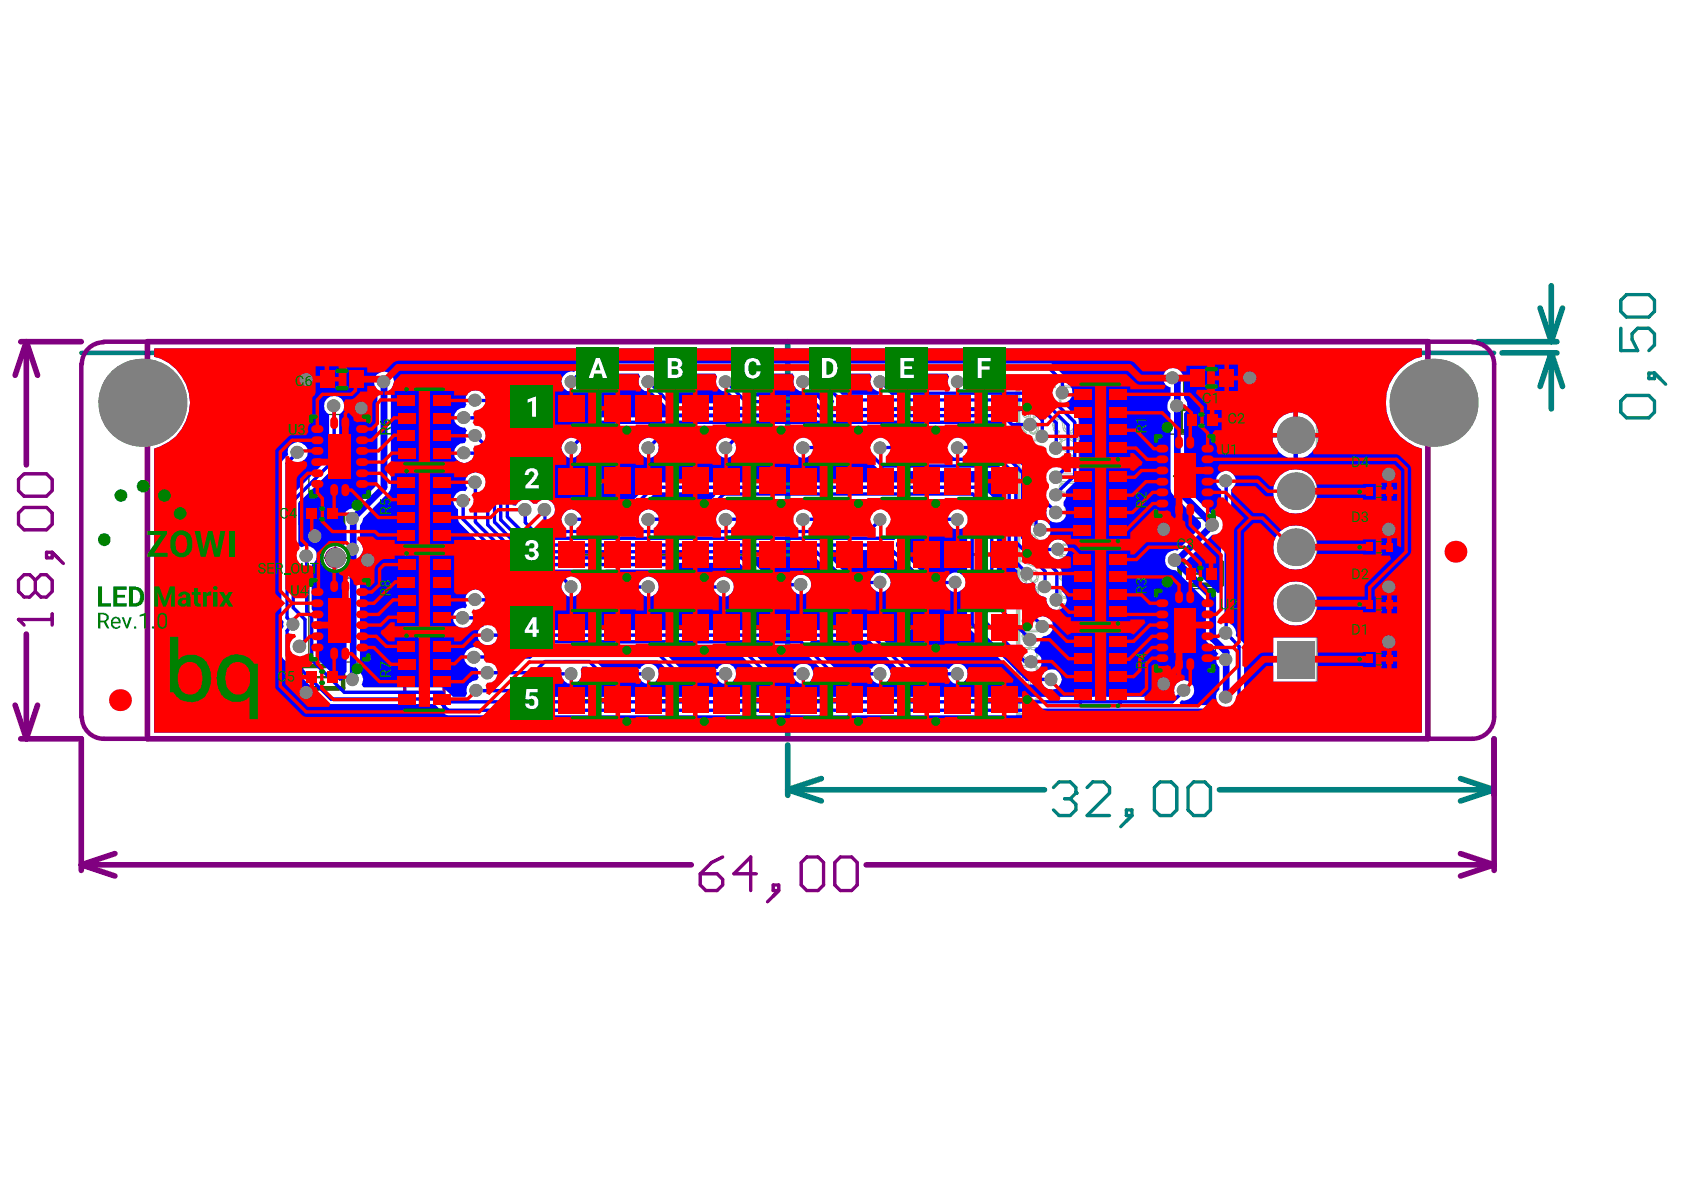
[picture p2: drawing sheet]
<svg xmlns="http://www.w3.org/2000/svg" width="297mm" height="210mm" viewBox="0 0 297 210" stroke-linecap="round" stroke-linejoin="round" font-family="sans-serif">
<path d="M55.7 64.6h9.3v4.7h-9.3zM208.3 72.1h7.4v4h-7.4zM209.1 64.3h9.3v4.7h-9.3zM53.1 88.7h7.4v3.9h-7.4zM208.1 99.2h7.4v3.9h-7.4zM53.1 117.5h7.4v3.9h-7.4z" fill="none" stroke="#003200" stroke-width=".79"/>
<g fill="none" stroke="#003200" stroke-width=".4">
<path d="M59.9 78.6v3.9M59.9 66.9h.8M60.3 66.5v.8M102.9 72h3.9M104.9 70v3.9M116.6 72h3.9M118.6 70v3.9M130.2 72h3.9M132.1 70v3.9M143.8 72h3.9M145.8 70v3.9M157.4 72h4"/>
<path d="M159.4 70v3.9M171.1 72h3.8M173.1 70v3.9M210 74.1h3.9M211.9 73.7v.8M213.3 66.7h.8M213.7 66.3v.8M54.9 90.7h3.8M56.8 90.3v.8M57.3 98.4h3.8M58 80.5h3.9M59.1 96.5v3.9"/>
<path d="M102.9 97.8h3.9M102.9 84.9h3.9M104.9 83v3.8M104.9 95.8v3.9M116.6 97.8h3.9M116.6 84.9h3.9M118.6 83v3.8M118.6 95.8v3.9M130.2 97.8h3.9M130.2 84.9h3.9M132.1 83v3.8M132.1 95.8v3.9"/>
<path d="M143.8 97.8h3.9M143.8 84.9h3.9M145.8 83v3.8M145.8 95.8v3.9M157.4 97.8h4M157.4 84.9h4M159.4 83v3.8M159.4 95.8v3.9M171.1 97.8h3.8M171.1 84.9h3.8M173.1 83v3.8M173.1 95.8v3.9"/>
<path d="M207.1 84h3.8M209 82v4M242.1 96.5h2.5M242.1 86.7h2.5M243.3 85.5v2.5M243.3 95.2v2.5M54.9 119.4h3.8M56.8 119.1v.7M58 109.4h3.9M59.9 107.4v3.8M102.9 110.7h3.9M104.9 108.7v3.9"/>
<path d="M116.6 110.7h3.9M118.6 108.7v3.9M130.2 110.7h3.9M132.1 108.7v3.9M143.8 110.7h3.9M145.8 108.7v3.9M157.4 110.7h4M159.4 108.7v3.9M171.1 110.7h3.8M173.1 108.7v3.9M207.1 111.2h3.8M209 109.4v3.8"/>
<path d="M209.8 101.2h3.9M211.7 100.8v.8M242.1 116.3h2.5M242.1 106.6h2.5M243.3 105.3v2.6M243.3 115.1v2.5M102.9 123.5h3.9M104.9 121.6v3.9M116.6 123.5h3.9M118.6 121.6v3.9M130.2 123.5h3.9M132.1 121.6v3.9"/>
<path d="M143.8 123.5h3.9M145.8 121.6v3.9M157.4 123.5h4M159.4 121.6v3.9M171.1 123.5h3.8M173.1 121.6v3.9"/>
</g>
<path d="M54.5 73.1h10.9v14.8h-10.9zM179.6 66.9h52.9v59.3h-52.9zM203.5 76.6h10.9v14.8h-10.9zM238.6 84.5h9.4v4.6h-9.4zM238.6 94.2h9.4v4.6h-9.4zM54.5 102h10.9v14.8h-10.9zM203.5 103.8h10.9v14.9h-10.9zM227.6 116.3h1.9M228.5 115.4v1.9M238.6 104.2h9.4v4.8h-9.4zM238.6 114h9.4v4.7h-9.4z" fill="none" stroke="#003200" stroke-width=".2"/>
<g fill="none" stroke="#800080" stroke-width=".59">
<path d="M71.4 68.7h6.9v13.1h-6.9zM190.6 67.8h7v13.2h-7zM71.4 83.1h6.9v13.2h-6.9zM71.4 97.6h6.9v13.3h-6.9zM190.6 82.2h7v13.2h-7zM190.6 96.7h7v13.3h-7zM71.4 112.1h6.9v13.2h-6.9zM190.6 111.2h7v13.3h-7z"/>
<circle cx="59.1" cy="98.4" r="1.58"/>
</g>
<g fill="none" stroke="#008080" stroke-width=".99">
<path d="M271.7 54.3l1.9 6M273.6 50.4v9.9M275.6 54.3l-2 6M138.9 60.3v69.6M260.7 60.3h13.9M264.9 62.2h9.7M273.6 62.2v9.9M273.6 62.2l2 6M273.6 62.2l-1.9 6M138.9 131.4v8.9M138.9 139.3l6 2M138.9 139.3h45.3"/>
<path d="M144.9 137.3l-6 2M215.1 139.3h48.4M257.6 137.3l5.9 2M263.5 130.3v10M263.5 139.3l-5.9 2"/>
</g>
<path d="M14.3 62.2h249.2" fill="none" stroke="#008080" stroke-width=".79"/>
<path d="M285.9 53l1-1h3.9l1 1v1.9l-1 1h-3.9l-1-1zM285.9 57.9v3.9h3l-1-1.9v-1l1-1h1.9l1 1v2l-1 .9M285.9 70.7l1-.9h3.9l1 .9v2l-1 1h-3.9l-1-1zM290.8 65.8h1v1h-1zM291.8 65.8l2 2M185.8 138.9l1-1h2l1 1v1" fill="none" stroke="#008080" stroke-width=".59"/>
<circle cx="189.8" cy="139.9" r=".3" fill="#008080"/>
<path d="M189.8 139.9l-1 1M191.8 138.9l.9-1h2l1 1v1l-3.9 3.9h3.9M203.6 138.9l1-1h2l1 1v4l-1 .9h-2l-1-.9zM209.6 138.9l.9-1h2l1 1v4l-1 .9h-2l-.9-.9zM187.8 140.9h1M188.8 140.9l1 1v1l-1 .9h-2l-1-.9M198.7 142.9h1v.9h-1zM199.7 143.8l-2 2" fill="none" stroke="#008080" stroke-width=".59"/>
<g fill="none" stroke="#800080" stroke-width=".99">
<path d="M3.7 60.3h10.6M4.6 60.3v21.7M4.6 60.3l2 5.9M4.6 60.3l-1.9 5.9M4.6 111.8v18.5M2.7 124.4l1.9 5.9M3.7 130.3h10.6v23.2M6.6 124.4l-2 5.9M263.5 130.3v23.2M14.3 152.5l6 2M14.3 152.5h107.6M20.3 150.6l-6 1.9"/>
<path d="M152.8 152.5h110.7M257.6 150.6l5.9 1.9M263.5 152.5l-5.9 2"/>
</g>
<path d="M14.3 64.2v62.3M18.3 60.3h241.4M263.5 64.2v62.3M18.3 130.3h241.4" fill="none" stroke="#800080" stroke-width=".79"/>
<path d="M3.3 109.3h5.9M9.2 108.3v2M123.5 154.1h3l1 1v1l-1 1h-2l-1-1zM127.5 151.2l-2 .9-2 2M133.4 154.1h-3.9l2.9-2.9v5.9M136.4 156.1h1v1h-1zM137.4 157.1l-2 2M141.3 152.1l1-.9h2l1 .9v4l-1 1h-2l-1-1zM147.3 152.1l.9-.9h2l1 .9v4l-1 1h-2l-.9-1z" fill="none" stroke="#800080" stroke-width=".59"/>
<circle cx="3.3" cy="109.3" r=".3" fill="#800080"/>
<path d="M3.3 84.6l1-1h3.9l1 1v1.9l-1 1h-3.9l-1-1zM3.3 90.5l1-1h3.9l1 1v2l-1 1h-3.9l-1-1zM8.2 97.4h1v1h-1zM9.2 97.4l2 2M3.3 109.3l1 1M6.2 102.4l-1-1h-.9l-1 1v1.9l1 1h.9l1-1M6.2 102.4l1-1h1l1 1v1.9l-1 1h-1l-1-1M6.2 102.4v1.9" fill="none" stroke="#800080" stroke-width=".59"/>
<path d="M18.3 60.4a3.9 3.9 0 0 0-3.9 3.8M259.7 60.4a3.9 3.9 0 0 1 3.8 3.8M14.4 126.5a3.9 3.9 0 0 0 3.9 3.8M263.5 126.5a3.9 3.9 0 0 1-3.8 3.8" fill="none" stroke="#800080" stroke-width=".79"/>
<path d="M26 60.3h225.9v70h-225.9z" fill="none" stroke="#800080" stroke-width=".99"/>
<g fill="none" stroke="#c0c073" stroke-width=".18">
<path d="M179.2 69.4v-1.3h3.9v1.3M179.2 77.5h.4v.4h-.4zM179.4 69.4v-1h3.4v1M180.3 77.5h2.8v.3h-2.8zM181.1 76.3v.3M181.5 71.7v1.8M181.5 75.3l.1 .6M181.6 73.8h.2M181.7 73.8h.1M181.8 73.8h.1M181.8 71.7v2.1M181.8 75.3v.5"/>
<path d="M182.3 73.5v.3M182.3 74.4v.3M182.7 79.4v.7M183 79.3v.8M185.7 68h.4v.4h-.4zM186.8 76.1v.3M186.9 68.1h2.8v.3h-2.8zM187.4 69.8l-.5-.1v-.2h2.8v.3h-1.4M187.4 77.6l-.5-.1v-.2h3.9v.3h-1.6M187.4 74.7l.1 .7M187.7 74.6l.1 .8M187.9 71.3h1.8v.3h-1.9"/>
<path d="M188.5 73.6v.3M192.3 71.2h.4v.4h-.4zM193.5 71.2h2.7v.3h-2.7zM193.9 68.3h-1.7v-.2h4v.2h-.4M193.9 75h-1.7v-.3h4v.2l-.4 .1M195.5 72.8h-1.8v-.6h-.2v.6h-.8l-.1 .3h.9v.8h.2v-.8h1.8M195.7 77.9h-3.5v.3h3.5M196 78.5h.1M196 73.9h.1M196 73.8h.1M196 73.7v.3h.2v-.2h.1M196 78.6h.2"/>
<path d="M179.2 98.5l3.9-1.5v.3l-1 .3v2l1 .4v.2l-3.9-1.5zM179.6 98.6l2.2-.8v1.6zM180.1 81h.1M180.1 81v.1h.2v-.1M180.3 81h.1M180.5 93.1l.3 .3-.2 .5M180.6 92.9l.4 .3 .1-.3M180.8 89.8h-1.7v.3h4v-.3h-.5M180.8 82.1l-.5-.1v-.2h2.8v.3h-1.4M180.8 94l.2-.4 1.2 1M181.1 94.7h-.2v.7h.3v-.4M181.3 83.7h1.8v.3h-1.8"/>
<path d="M181.3 93l-.1 .4 1.2 1.1M181.5 85.1v1.7M181.6 87.1h.2M181.7 87.1h.1M181.8 87.1h.1M181.8 85.1v2M182.3 86.8v.2M182.6 94.6l.5 .4v.3l-.7-.6M185.7 83.5h.4v.4h-.4zM186.9 83.6h2.8v.3h-2.8zM187.4 85.3l-.5-.1v-.2h2.8v.3h-1.4M187.4 97.9l-.5 .1v.2h3.9v-.3h-1.6"/>
<path d="M187.4 93.2h-1.7v-.3h4v.3h-.5M187.7 80.4v.2M187.8 82.4h.1M187.8 82.4h1.3M187.9 89.2h.2v1.6h-.2zM187.9 86.8h1.8v.3h-1.9M188.1 81.1l-.1 1.1h-.3M188.3 81.2l-.1 1h.2M189.2 99.3h.5v.4h-.5zM189.4 82.7h.1M189.4 82.7h.3M189.7 82.7h.1"/>
<path d="M193.9 87.3h-1.7v-.3h4v.3h-.4M194 84.3h-.5v.2h3.9v-.2h-1.6M194 92.1l-.5 .1v.2h3.9v-.3h-1.6M194.3 97.5v.3M195.4 97.5v.3M195.7 85.6h.5v.5h-.5zM195.7 93.4h.5v.5h-.5zM180.8 114.5h-1.7v-.3h4v.2l-.5 .1M180.8 109.7h-.5v-.3h2.8v.3h-1.4M181.1 102.5v.3M181.1 105.2v.3M181.3 111.1h1.8v.3h-1.6"/>
<path d="M181.3 112.9h1.8v.2h-1.8M181.5 106.5v1.8M181.5 119v1.7M181.5 104.3l.1 .5M181.5 101.5l.1 .6M181.6 108.6h.2M181.7 108.6h.1M181.8 108.6h.1M181.8 101.5v.5M181.8 104.2v.6M181.8 106.5v2.1M181.8 119v2"/>
<path d="M182.3 100.6v.3M182.3 103.3v.3M182.3 108.2v.3M182.6 117.4h-3.5v.3h3.4M182.9 118.1h.1M182.9 118.2h.2M182.9 118v.1M187.4 106.7h-.5v-.2h2.8v.2h-1.4M187.8 102.4v.3M187.9 108.2h1.8v.3h-1.6M187.9 110h1.8v.3h-1.9M188.8 102.4v.3"/>
<path d="M193.9 101.9h-.4v-.2h2.7v.2h-1.3M194.4 103.3h1.8v.3h-1.5M194.4 105.1h1.8v.3h-1.8M180.8 123.7h-1.7v.3h4v-.3h-.5M181.6 121h.2M181.7 121h.1M181.8 121h.1M182.3 120.7v.3"/>
</g>
<path d="M179.6 66.9h52.9v59.3h-52.9z" fill="none" stroke="#c0c073" stroke-width=".79"/>
<g fill="#c0c073">
<path d="M231.7 62.6h.3v1.4a.33 .33 0 0 0 .2 .3 .33 .33 0 0 0 .4-.1v-.2h.3a.55 .55 0 0 1-.4 .5 .55 .55 0 0 1-.6-.2l-.2-.2z"/>
<path d="M230.6 62.6l.7 .3v.2l-.5-.2v1.6h-.2z"/>
</g>
<circle cx="59.1" cy="98.4" r="2.37" fill="none" stroke="#c0c073" stroke-width=".59"/>
<g fill="none" stroke="#c0c073" stroke-width=".18">
<path d="M179.1 69.4l.1 .5M179.3 69.9l.3 .5M179.5 70.4l.4 .3M179.5 69.4l.1 .4M179.6 69.9l.2 .2M179.8 70.1l.1 .1M179.8 70.3l.1 .1M179.9 70.6l.3 .1M180 70.3l.3 .1M180.2 75.5v.3M180.2 75.2v.1M180.2 79.5v.6"/>
<path d="M180.3 70.8h.3M180.3 76h.1M180.3 70.5h.3M180.3 76.1v.1M180.3 72.7a1.09 1.09 0 0 0 .5 1M180.3 75.3v.2M180.3 75.8l.1 .2M180.4 75l-.1 .1M180.4 76.1l.1 .1M180.5 75.6v.1M180.5 70.5h.1M180.5 75.4v.2"/>
<path d="M180.5 76.3l.1 .1M180.5 75.8v.1M180.5 75.2h.1M180.5 79.6v.4M180.5 74.8l-.2 .2M180.5 71.9l-.2 .7M180.6 75.1l-.1 .1M180.6 72.6l.1 .4M180.6 79.9v.2M180.6 76.3l.2 .1M180.6 79.3l-.1 .2M180.6 70.8h.2"/>
<path d="M180.6 73.1l.2 .2M180.6 75.2h.1M180.6 75.8l.1 .1M180.7 70.5h.4M180.7 76l.1 .1M180.7 75h.1M180.7 71.7l-.2 .2M180.8 76.2h-.1M180.8 76.5l.3 .1M180.8 73.6l.3 .2M180.8 74.8l-.1 .1M180.8 74.9h-.1"/>
<path d="M180.8 70.8h.2M180.8 73.3l.7 .2M180.9 76.2l.2 .1M180.9 78.9l-.5 .3-.1 .3M180.9 71.9l-.3 .3-.1 .4M180.9 70.8h.2M181 71.5l-.3 .2M181.1 74.8h-.3M181.1 74.6l.4 .2M181.1 74.5l-.5 .2M181.2 79l.2 .1M181.2 78.8h.1"/>
<path d="M181.2 74.8l.2 .2M181.2 73.8h.4M181.2 78.8l-.3 .1M181.2 79l-.6 .4M181.2 71.8l-.3 .1M181.2 70.5h-.1M181.2 71.6h-.1M181.3 71.5h-.1M181.3 75v.1M181.3 78.7l.6 .3M181.3 71.4l-.1 .1M181.4 75v.1"/>
<path d="M181.4 75.1v.1M181.4 75.2l.1 .1M181.5 71.4l.5 .1M181.5 71.7l-.3 .1M181.5 79.1l.4 .4M181.5 71.4h-.1M181.6 74.9h.1M181.6 74.9v.1M181.6 75.8l.1 .4M181.6 70.5h-.3M181.6 73.9h.1M181.6 70.8h-.5"/>
<path d="M181.7 76.3l.1 .2M181.7 75v.1v-.1M181.7 70.8h-.1M181.7 75.1l.1 .2M181.8 71.7l.4 .1M181.8 76.4l.6 .2M181.8 76.1l.5 .3M181.8 70.5h-.3M181.9 79.7v.1M181.9 75.8v.1M181.9 75.9v.1M181.9 79.4l.1 .2"/>
<path d="M181.9 76v.1M181.9 78.9v.1M182 78.9h-.1M182 79.8l-.1 .3M182 79.2l.1 .2M182.1 79.1l-.1 .1M182.1 71.6l.3 .1M182.1 79.4v.1M182.1 79h.1M182.1 79.6v.7M182.1 70.4l-.3 .1M182.2 71.8l.1 .1"/>
<path d="M182.2 79v.1M182.2 74.4h.1M182.2 70.6l-.5 .1M182.2 74.7a.79 .79 0 0 1 .7 .8M182.2 78.8h.3M182.2 78.8l-.2 .1M182.3 74.4h.1M182.3 79.1h-.1M182.3 79l.3 .1M182.4 70.5l-.2 .1M182.4 74.4l.2 .1M182.4 71.5l.4 .3"/>
<path d="M182.4 71.9h.1M182.4 73.3l-.2 .1M182.4 70.1l-.3 .3M182.4 76.4h.1M182.5 78.8l.2 .1M182.5 74.5h.1M182.6 76.2l-.2 .1M182.6 73.3l-.1 .1M182.6 76.3h-.1M182.6 72l.2 .4M182.6 76.2h.1M182.6 79.1h.1"/>
<path d="M182.6 79.1v.1M182.6 79.2h.1M182.6 74.5l.1 .1M182.6 79.3h.1M182.6 76.1h.1M182.6 73.3v.1M182.6 79.4h.1M182.7 79.4v.1M182.7 76.2h-.1M182.7 79.5h.1M182.7 76v.1M182.7 70.3l-.3 .3"/>
<path d="M182.7 74.5l.1 .1M182.7 71.9h.1M182.7 73.5l-.5 .3M182.7 79.3h.1M182.8 79.4v.1M182.8 69.4l-.3 .7M182.8 76.1h-.1M182.8 73.4v.1M182.8 73l-.2 .3M182.8 74.5l.2 .3M182.8 75.9h.1M182.8 76.4l-.3 .2"/>
<path d="M182.8 71.8l.3 .5M182.8 78.9l.1 .2M182.8 75.7v.2M182.8 72.6v.4M182.9 75.6l-.1 .2M182.9 75.2v.1M182.9 72.4v.1M183 74.8l.1 .2M183 72.4l.1 .3M183 69.8l-.3 .6M183 75.8v.2M183 76.2l-.1 .2"/>
<path d="M183.1 69.4l-.1 .3M183.1 75v.2M183.1 76l-.1 .2M183.1 79.2l-.1 .2M183.1 75.2v.4M183.1 75.7v.2M183.1 72.7l-.3 .8M183.4 78.6l.2 .1M183.5 78.8l-.5 .3M183.5 78.6l-.2 .1-.4 .3M183.5 78.8l.4 .2M183.6 78.7h.3"/>
<path d="M183.8 79l.1 .2M183.8 78.7l.1 .1M183.9 79.2h.1M184 79.3v.1M184 79.4v.1M184 78.9h.1M184 79.6h.1M184 79.6v.1M184 79.7v.3M184 78.9l.1 .1M184.1 79v.1M184.1 79.1l.1 .1"/>
<path d="M184.1 79.7v.1M184.2 79.2v.1M184.2 79.4v.1M184.2 79.8v.2M184.3 79.3v.1M184.3 79.5v.1M184.3 79.6v.2M185.6 74.9v.1M185.7 75l.2 .7M185.8 75.7v.1M185.8 74.5l-.1 .4M185.9 75.8l.1 .1"/>
<path d="M185.9 75v.2M185.9 75.9l.1 .1M186 74.6l-.1 .2M186 74.1l-.2 .3M186 75.5l.1 .1M186 74.4v.2M186 75.2l.1 .2M186 74.7v.3M186.1 76v.1M186.1 75.4v.2M186.1 76.1l.1 .1M186.2 75.7h.1"/>
<path d="M186.2 75.7l.1 .1M186.2 74.3l-.1 .1M186.2 73.8l-.1 .1M186.2 74.3h.1M186.3 76.1v.1M186.3 75.9l.2 .1M186.3 76.2h.1M186.3 74.1l-.2 .1M186.3 76.2l.4 .2M186.3 75.8v.1M186.5 74.1h-.1M186.6 76h.1"/>
<path d="M186.6 75.9l.1 .1M186.7 73.7l-.5 .2M186.7 74l-.3 .1M186.7 76l.1 .1M186.8 73.9h.3M186.8 73.7h.2M186.8 78.7l.1 .1M186.9 78.9l.2 .3M186.9 71.2l.2 .2M186.9 70.6l.1 .4M186.9 70.2l-.1 .4M186.9 73.7l.6 .4"/>
<path d="M186.9 71l.1 .1M187 77.9l-.2 .8M187 74l.3 .3M187.1 79.2l.3 .3M187.1 78.5l.2 .5M187.1 69.9l-.2 .3M187.1 70.7v.2M187.1 78.2v.4M187.1 70.9l.1 .1M187.2 71l.1 .2M187.2 71.3l.2 .2M187.2 70.3l-.1 .5"/>
<path d="M187.2 77.8l-.2 .1M187.3 74.3l.1 .1M187.3 78.9l.1 .1M187.3 79.1l.2 .1M187.4 74.5v.1M187.4 71.1v.1M187.4 77.5l-.3 .2M187.4 74.3v.1M187.4 79.3l.2 .2M187.4 71.3h.2M187.4 71.5h.2M187.4 69.7l-.2 .2"/>
<path d="M187.5 69.9l-.3 .3M187.5 71.6h.3M187.5 75.4l.2 .5M187.5 74.1l.1 .2M187.6 71.3h.2M187.6 79.1h.1M187.6 79.2l.1 .1M187.6 74.2l.1 .4M187.6 69.9l-.1 .1M187.6 79.4l.3 .1M187.7 69.8l-.1 .1M187.7 79.3h.1"/>
<path d="M187.7 77.6l-.4 .3-.2 .4M187.7 75.9l.2 .3M187.8 79.3h.1M187.8 75.3l.1 .3M187.9 75.6l.1 .2M187.9 79.6h.8M187.9 76.1l.4 .2 .5 .1M187.9 69.7h-.2M187.9 77.6h-.2M188 79.3h.6M188 75.8a.69 .69 0 0 0 1.1 .1M188.1 69.7h-.1"/>
<path d="M188.2 77.6h.3M188.2 77.6h-.2M188.3 69.8h-.2M188.5 77.6h.1M188.5 73.6l.8 .4M188.5 73.8l.6 .3M188.6 77.6h.1M188.7 77.5h.1M188.8 77.6l.2 .1M188.9 76.3l-.2 .1M189 79.2l-.4 .1M189 77.7l.2 .2"/>
<path d="M189.1 79.4l-.5 .2M189.1 74.2l.2 .2M189.2 75.8h.1M189.2 77.5l.1 .1M189.2 75.7v.1M189.3 79.1l-.3 .1M189.3 77.8l.2 .4M189.3 77.6l.1 .1M189.3 75.6l-.1 .1M189.3 76.3l-.3 .1M189.3 76.1l-.1 .1M189.3 75.6v.1"/>
<path d="M189.3 73.9l.2 .3M189.3 74.6l.1 .1M189.3 74.3l.1 .2M189.4 77.7l.3 .7M189.4 79.3l-.2 .2M189.4 74.7l.1 .3M189.5 78.2v.2M189.5 75.3l-.1 .3v-.1M189.5 78.4l-.3 .6M189.5 79.2l-.1 .1M189.5 75v.3M189.6 74.2l.1 .2"/>
<path d="M189.6 75.6l-.3 .5M189.6 75.4v.2M189.7 78.6l-.3 .5M189.7 74.4v.3M189.7 75v.1M189.7 74.6l.1 .4M189.8 75.1l-.1 .3M189.8 78.4v.2M193.4 69.3l.1 .2M193.5 76.2l.2 .5M193.5 69.5v.2M193.5 69.7l.2 .2"/>
<path d="M193.6 75.3l-.1 .8M193.6 68.7l-.2 .6M193.6 76l.2 .3M193.6 69.4l.2 .3M193.6 75.7v.3M193.6 69.1v.3M193.7 76.6l.3 .2M193.7 70l.3 .2M193.7 75.6l-.1 .2M193.7 75.2l-.1 .2M193.7 68.5l-.1 .2M193.8 79.6l-.4 .7"/>
<path d="M193.9 75.2l-.2 .4M193.9 68.6l-.3 .4M193.9 76.3l.1 .2M193.9 69.7l.1 .2-.1-.1M193.9 79.8l-.2 .2M193.9 76.4l.1 .1M194 75l-.3 .2M194 68.4l-.3 .1M194 76.9l.2 .1M194 70.2l.2 .1M194 76.6h.1M194 69.9h.1"/>
<path d="M194 79.4l-.2 .2M194.1 76.6v.1M194.1 69.9h.1M194.2 76.6v.1M194.2 69.9l.1 .1M194.2 70.1h.1M194.2 79.2l-.2 .1M194.2 77h.3M194.2 70.3l.3 .1M194.3 75l-.4 .3M194.3 68.4l-.4 .3M194.4 76.7h.2"/>
<path d="M194.4 70.1h.2M194.4 79.6l-.5 .2M194.4 79.2h-.1M194.4 74.9l-.1 .1M194.4 68.3h-.1M194.4 77l.3 .1M194.4 70.4h.3M194.5 79.5h-.1M194.5 76.7l.3 .1M194.5 70.1h.3M194.6 68.4h-.1M194.6 79.5h-.1"/>
<path d="M194.6 79.1l-.1 .1M194.6 75h-.1M194.6 68.3h-.1M194.7 75h-.2M194.7 68.3h-.1M194.8 75h-.1M194.8 68.3h-.1M194.8 79.4l-.2 .1M194.8 79.1l-.2 .1M194.9 79.4h.2M194.9 74.9h.2M194.9 68.3h.2"/>
<path d="M194.9 79.1l.3 .1M195.1 79.4l.1 .1M195.1 75h.1M195.1 68.3h.1M195.1 79.1l.1 .1M195.2 76.9h-.3M195.2 70.1h-.3M195.2 75l.4 .1M195.2 68.3l.4 .1M195.2 79.5h.1M195.3 79.5h.1M195.3 79.2h.1"/>
<path d="M195.3 77l-.5 .1M195.3 70.3h-.5M195.3 76.7l-.2 .1M195.3 70h-.2M195.4 79.5h.1M195.4 79.2h.1M195.5 79.6l.3 .2M195.5 79.3l.5 .3M195.5 77h-.3M195.5 70.2l-.3 .1M195.5 73.1h.2M195.5 72.8h.1"/>
<path d="M195.5 75.1l.4 .4M195.5 68.4l.4 .4M195.6 76.6l-.3 .1M195.6 70l-.3 .1M195.6 73.1h.1M195.6 72.8h.1M195.6 76.9l-.1 .1M195.6 70.2l-.1 .1M195.7 78.2h.1M195.7 77.9h.1M195.7 75h.1a.98 .98 0 0 1 .5 .9M195.7 68.3l.1 .1a.98 .98 0 0 1 .5 .9"/>
<path d="M195.7 73.1l.1 .1M195.8 79.8l.2 .4M195.8 73.1v.1M195.8 76.4l-.3 .2M195.8 69.8l-.3 .1M195.8 72.8l.1 .1M195.8 77.9h.1M195.8 72.9h.1M195.9 76.8l-.2 .1M195.9 70.1l-.2 .1M195.9 73.2l.1 .1M195.9 78.3h.1"/>
<path d="M195.9 78.2l.1 .1M195.9 77.9h.1M196 78l.1 .1M196 79.6l.3 .7M196 73.4v.3M196 72.9l.2 .2M196 76v.2M196 69.4v.1M196 73.7v.1M196 75.7v.2M196 69.1v.2M196 78.4h.1"/>
<path d="M196 78.6v.1M196 75.5l.1 .3M196 68.8l.1 .2M196 76.6l-.1 .2M196 70l-.1 .1M196.1 76.2l-.2 .2M196.1 69.5l-.2 .3M196.1 78.6h.1M196.1 78.4v.1M196.1 75.9v.2M196.1 69.3v.2M196.1 73.1l.1 .1"/>
<path d="M196.1 78.1l.1 .1M196.2 78.2h.1M196.2 78.6v.1M196.2 73.7h.1M196.2 73.6h.1M196.3 78.7h.1M196.3 73.3v.3M196.3 78.3v.2M196.3 73.7h.1M196.3 76.1l-.2 .5M196.3 69.4l-.2 .5M196.3 73.6v.1"/>
<path d="M196.3 78.5v.1M196.3 78.4v.1M196.4 75.9v.2M196.4 69.3v.1M179.1 93.5l.1 .4M179.1 93.3v.2M179.2 93.9l.1 .3M179.3 93.5v.1M179.3 94.2l.6 .3M179.4 93.7v.1M179.4 93.1l-.1 .4M179.4 93.8l.4 .3h.4"/>
<path d="M180 81.1h.1M180 80.9v.1M180.1 81.1h.1M180.1 81v.1M180.1 92.9h.1M180.2 92.9h-.4l-.3 .2M180.2 80.7l-.1 .2M180.2 94.4l-.2 .1M180.2 88.7v.2M180.3 93h.1M180.3 81.1h.1M180.3 88.9l.3 .7"/>
<path d="M180.3 81h.1M180.3 83v.3M180.3 85.9a1.09 1.09 0 0 0 .5 1M180.3 80.1l.1 .3M180.3 80.9v.1M180.3 92.6a.89 .89 0 0 0-1.2 .8M180.3 83.3l.1 .2M180.3 92.7l.1 .1M180.3 80.4h.1M180.4 94l-.2 .1M180.4 83.5l.1 .3M180.4 93v.1"/>
<path d="M180.4 80.4l-.2 .3M180.4 93l.1 .1M180.4 92.7l.1 .1M180.5 88.9v.2M180.5 83v.1M180.5 82.2l-.3 .8M180.5 83.1v.1M180.5 88.8v.1M180.5 89.1l.2 .4M180.5 83.3v.1M180.5 89.6l.2 .2M180.5 85.3l-.2 .7"/>
<path d="M180.5 88.6v.1M180.5 92.8l.1 .1M180.5 80.2l.3 .3M180.5 83.7l.3 .1M180.5 94.1l-.4 .2M180.5 80.6l.6 .2M180.6 80.5l-.3 .3M180.6 88.1l-.3 .6M180.6 93.8l-.2 .1M180.6 85.9l.1 .5M180.6 86.4l.2 .2M180.6 83.4l.1 .2"/>
<path d="M180.6 89.8h.1M180.6 82.7v.3M180.6 94.1v.1M180.7 88.1l-.1 .1M180.7 94l-.1 .1M180.7 93.9l-.1 .1M180.7 88.2l-.2 .4M180.7 83.5h.1M180.7 89.5l.3 .2M180.7 87.9l-.2 .1M180.8 87l.3 .1M180.8 83.6h.1"/>
<path d="M180.8 83.8l.1 .1M180.8 82.1l-.3 .2M180.8 86.6l.3 .2M180.8 80.4l.4 .1M180.8 82.2l-.3 .4M180.9 83.9l.1 .1M180.9 83.6l.4 .1M180.9 85.2l-.3 .3-.1 .5M180.9 89.7l.2 .1M180.9 88.1l-.2 .2M181 84.9l-.5 .4M181 80.9h.2"/>
<path d="M181.1 82.3l-.2 .1M181.1 87.8l-.3 .1M181.1 84h.2M181.1 86.8h.4M181.1 89.7l.2 .1M181.2 87.1h.4M181.2 88.1l-.2 .1M181.2 94.7h-.1M181.2 82.2h-.2M181.2 85.1l-.3 .1M181.2 84.9l-.1 .1M181.3 84.8h-.1"/>
<path d="M181.3 82l-.2 .1M181.3 80.5h-.1M181.3 87.8h-.2M181.4 89.8h.1M181.4 94.7h-.1M181.4 95h-.3M181.4 88h-.2M181.5 94.7h-.2M181.5 84.8h.5M181.5 85.1h-.3M181.5 80.8h-.3M181.5 84.8h-.1"/>
<path d="M181.5 82h-.2M181.5 92.8l-.1 .2M181.6 87.9l.4 .1M181.6 95h-.2M181.6 88l-.2 .1M181.6 94.8h-.1M181.6 95h-.1M181.7 94.7h-.1M181.7 82.1h-.2M181.8 85h.4M181.8 80.4l-.4 .2M181.8 87.7l.5 .1"/>
<path d="M181.8 87.7l-.5 .1M181.8 80.1l-.1 .2M181.8 94.8h-.1M181.8 80v.1M182 89.8h-.6M182 92.3a1.09 1.09 0 0 1 1.1 .6M182.1 92.6a.8 .8 0 0 1 .8 .9M182.1 88h.1M182.1 84.8l.7 .3M182.1 92.6l-.6 .2M182.1 95h-.4M182.1 92.3a1.09 1.09 0 0 0-1 .5"/>
<path d="M182.1 80.3l-.5 .5M182.1 88.1h.1M182.1 94.6l-.4 .1M182.2 85.1l.1 .1M182.3 94.9l-.3 .1M182.3 88h.1M182.3 88.1l.1 .1M182.3 94.8h-.1M182.3 87.8l.3 .1M182.4 85.2l.2 .1M182.4 86.6l-.2 .1M182.4 88.2l.2 .1"/>
<path d="M182.5 85.3l.3 .5M182.5 94.4v.1M182.6 86.7h-.1M182.6 94.3l-.1 .1M182.6 89.5l-.6 .3M182.6 86.6h.1M182.7 88.3h.1M182.7 80.1v.2M182.7 88.3l.1 .4M182.7 87.9l.3 .2M182.7 80.3v.1M182.7 80.5v.1"/>
<path d="M182.7 85.1l.1 .1M182.7 86.8l-.5 .2M182.8 80.4v.1M182.8 80.6v.1M182.8 86.8h.1M182.8 86.3l-.2 .3M182.8 80.7h.1M182.8 85.2l.3 .5M182.8 93.7v.2M182.8 89.6l-.2 .1M182.8 88.8l-.2 .7M182.8 80.8l.1 .1"/>
<path d="M182.8 85.9v.3M182.9 93.5l-.1 .2M182.9 80.2v.1M182.9 93.9l-.3 .4M182.9 80.8l.1 .1M182.9 80.4v.1M182.9 88.2l.2 .4M182.9 81h.1M182.9 85.7v.2M183 80.1v.1M183 80.3h.1M183 80.3v.1"/>
<path d="M183 80.5h.1M183 80.6h.1M183 85.7l.1 .3M183 89.4l-.1 .2M183 81h.1M183 92.9l.1 .6M183.1 93.5a1.48 1.48 0 0 1-.6 1.1M183.1 80.6v.2M183.1 81.1l.2 .1M183.1 88.7l-.1 .8M183.1 86l-.3 .8M183.2 80.7l.2 .1"/>
<path d="M183.2 80.7h.1M183.3 80.9h.1M183.8 80.8l-.4 .1M183.9 80.5l-.1 .1M183.9 80.7h.1M183.9 80.9l-.6 .2M184 80.6l-.1 .1M184 80.4v.1M184 80.3v.1M184 80.1v.1M184.1 80.8l-.1 .2M184.2 80.6h-.1"/>
<path d="M184.3 80.5l-.1 .1M184.3 80.4v.1M184.3 80.2v.1M184.3 80.1v.2M184.3 80v.2M186.8 97l.4 .8M186.8 81.2v.4M186.8 81.8l.1 .1M186.8 81.1v.2M186.9 81l-.1 .1M186.9 86.7l.2 .2M186.9 82v.1"/>
<path d="M186.9 94.1v.2M186.9 86.1l.1 .4M186.9 94.6l.2 .2M186.9 81.7v.1M186.9 94.4l.1 .2M186.9 96.8v.2M186.9 82.1l.1 .1M186.9 86.5l.1 .1M187 93.5l-.2 .6M187 81.9v.1M187 93.9v.2M187 81.7l.1 .1"/>
<path d="M187.1 96.4l-.3 .4M187.1 81.1l-.1 .1M187.1 82.2l.2 .2M187.1 94.1v.1M187.1 81.6v.1M187.1 85.4l-.3 .7M187.1 86.3v.1M187.1 94.3l.1 .3M187.1 96.8l.1 .6 .4 .4M187.1 81.2v.3M187.1 86.4l.1 .1M187.1 94.9l.3 .2"/>
<path d="M187.1 93.8v.1M187.2 86.5l.1 .1M187.2 86.8l.4 .2M187.2 93.4l-.2 .2M187.2 85.8l-.1 .5M187.2 81.9l-.1-.1 .3 .3M187.2 81l-.1 .1M187.2 97.8l.2 .1M187.2 80.9v.1M187.2 94.5l.2 .1M187.3 96.1l-.2 .2M187.3 96.5l-.2 .4"/>
<path d="M187.3 93.5l-.2 .3M187.3 82.4l.2 .1M187.4 93.2l-.3 .2M187.4 86.6v.1M187.4 95.1l.5 .1M187.4 94.7l.1 .1M187.4 80.5l-.4 .5M187.4 86.8h.1M187.4 85.2l-.2 .2M187.5 96.1l-.3 .1M187.5 82.2h.2M187.5 82.5h.1"/>
<path d="M187.5 85.4l-.3 .3M187.5 87.1h.1M187.5 82.4h.1M187.5 97.8l.4 .1M187.5 86.8h.1M187.5 94.8h.1M187.6 86.8h.2M187.6 80.6l-.4 .3M187.6 94.8l.1 .1M187.6 95.9l-.1 .1M187.6 85.3l-.1 .1M187.6 82.5h.1"/>
<path d="M187.6 87h.2M187.7 82.4h.1M187.7 80.7h-.2M187.7 93.2h.1l-.4 .3M187.7 94.9l.1 .1M187.7 96.2l-.4 .3M187.7 95h.2M187.7 85.3l-.1 .1M187.7 80.3l-.3 .1M187.8 96.2h-.1M187.9 96h-.3M187.9 95.3h.3"/>
<path d="M187.9 85.2h-.2M188 93.2h-.1M188 95h.5M188 97.9h.1M188 96.1l-.2 .1M188 81v.2M188 80.8v.2M188.1 96.1l.5 .1M188.1 98h.2M188.1 80.7l-.1 .2M188.1 85.2h-.1M188.2 93.2h.3"/>
<path d="M188.2 93.2h-.1M188.2 80.6v.1M188.3 95.8l.4 .1M188.3 85.3h-.2M188.3 95.9l-.4 .1M188.3 80.9v.2M188.4 80.8h-.1M188.4 97.9h-.1M188.4 80.7v.1M188.5 80.9l-.1 .1M188.5 93.2h.1M188.5 97.9h-.1"/>
<path d="M188.6 96.2h.2M188.6 98h-.1M188.6 95.9h.3M188.6 93.2h.2M188.7 80.4l-.4 .3M188.7 95.2h-.5M188.7 94.9h-.2M188.7 82.2h-.3M188.7 97.9h-.1M188.8 93.2l.2 .1M188.8 96.2h.1M188.8 97.9l-.1 .1"/>
<path d="M188.8 82.1l-.1 .1M188.8 96.3l.1 .1M188.8 94.9h-.1M188.9 80.4l.2 .1M188.9 95.9l.2 .1M188.9 80.3h.1M188.9 80.2l-.3 .1M188.9 80.5l-.4 .2M189 95.1l-.3 .1M189 96.2l.1 .1M189 82h-.1M189 80.2l.6 .4"/>
<path d="M189 93.3l.4 .4 .1 .6M189.1 80.6l.3 .3M189.1 94.8l-.2 .1M189.1 82.5h.1M189.1 82.2h.1M189.1 96.4h.1M189.1 95.1l-.1 .1M189.1 96.4l.1 .1M189.2 96.1l.2 .2M189.2 93.1l.2 .2M189.2 97.6l-.4 .3M189.2 96.4l.3 .5"/>
<path d="M189.2 82.4h.1M189.2 82.2h.2M189.2 95l-.2 .1M189.2 94.6l-.2 .1M189.3 82.5h.1M189.3 82.4h.1M189.4 82.5v.1M189.4 97.7l-.3 .2M189.4 82.7h.1M189.4 81.2l-.1 .4M189.4 96.3l.3 .5M189.4 93.2l.3 .5 .1 .5"/>
<path d="M189.4 94.8l-.2 .1M189.4 82.2h.1M189.4 82.5h.1M189.4 81.5l-.4 .5M189.4 81.9l-.3 .2M189.4 80.8l.1 .1M189.4 97.3l-.1 .4M189.5 81v.1M189.5 94.3l-.2 .4M189.5 96.9v.3M189.5 97.1l-.1 .2M189.5 82.8h.1"/>
<path d="M189.5 81.1v.1M189.5 82.6v.1M189.5 82.7h.1M189.5 82.3h.1M189.5 97.6l-.1 .2M189.5 80.7l.1 .1M189.6 82.6h.1M189.6 81.7l-.1 .2M189.6 82.7h.1M189.6 80.7v.2M189.6 82.3l.1 .1M189.6 80.9v.8"/>
<path d="M189.6 96.8l-.1 .8M189.6 82.4l.1 .2M189.7 94.3l-.3 .5M189.7 82.7h.1M189.7 82.6h.1M193.3 96.8l.1 .5M193.4 99.6l.4 .8M193.4 80.3l.4 .8M193.4 96.7v.1M193.5 88.5l.2 .5M193.5 91v.5l.3 .5M193.5 83.1a1.05 1.05 0 0 0 .5 1.1"/>
<path d="M193.5 97.2a.99 .99 0 0 0 .8 .6M193.6 87.7l-.1 .8M193.6 96.9l.3 .5M193.6 99.7l.3 .5M193.6 80.5l.3 .5M193.6 88.4l.2 .4M193.6 91.3l.1 .3M193.6 83.5l.1 .2M193.6 88.1v.3M193.7 91l-.1 .2M193.7 83.1l-.1 .2M193.7 99.4l-.1 .2"/>
<path d="M193.7 80.1l-.1 .2M193.7 88.9l.3 .3M193.7 88l-.1 .1M193.7 90.4l-.2 .5M193.7 82.6l-.2 .5M193.7 87.6l-.1 .1M193.7 81.2l.6 .4M193.7 99.6v.1M193.7 96.8v.1M193.7 91.2v.1M193.7 83.4v.1M193.7 80.3v.2"/>
<path d="M193.8 96l-.4 .7M193.8 96.5l-.1 .2M193.8 98.8l-.4 .8M193.8 90.9l-.1 .1M193.8 83l-.1 .1M193.8 96.4l-.1 .2M193.8 99.3v.1M193.8 80v.1M193.8 92l.2 .1M193.8 91.6l.2 .1M193.8 83.7l.2 .2M193.8 90.7l-.1 .2"/>
<path d="M193.8 82.8l-.1 .2M193.9 87.7l-.2 .3M193.9 88.7l.1 .1M193.9 96.2l-.2 .2M193.9 98.9l-.2 .3M193.9 90.3l-.2 .2M193.9 82.4l-.2 .2M193.9 88.8h.1M193.9 80.9l.4 .2M193.9 91.8l.4 .2M193.9 83.9l.1 .1M194 87.3l-.3 .2"/>
<path d="M194 89.2l.2 .1M194 97.3l.4 .2M194 83.9l.3 .2M194 88.9l.1 .1M194 98.7l-.2 .2M194.1 89h.1M194.1 82.5l-.2 .2M194.2 95.7l-.4 .3M194.2 92h.2M194.2 84.2h.2M194.2 89h.1M194.2 89.1l.1 .1"/>
<path d="M194.2 90.1l-.3 .2M194.2 82.3l-.3 .1M194.2 98.5l-.2 .1M194.2 95.7h-.1M194.2 89.3l.3 .1M194.3 81.2l.1 .1M194.3 81.5h.1M194.3 90.4l-.4 .2M194.3 82.6h-.2M194.4 89.1l.2 .1M194.4 81.2h.1M194.4 96l-.5 .2"/>
<path d="M194.4 98.4l-.1 .1M194.4 95.7h-.1M194.4 87.4l-.5 .3M194.4 89.4h.3M194.4 92.1l.1 .1M194.4 84.2l.1 .1M194.5 98.7l-.6 .3M194.5 96h-.1M194.5 90.3l-.1 .1M194.5 82.4l-.1 .1M194.5 81.6h.1M194.5 90l-.3 .1"/>
<path d="M194.5 82.2l-.3 .1M194.5 89.1h.3M194.5 95.8l-.1 .1M194.5 81.2h.1M194.5 92.1h.1M194.5 84.2l.1 .1M194.6 81.3h.1M194.6 81.6h.2M194.6 92.1h.2M194.6 84.3h.2M194.6 98.7h-.1M194.6 98.4h-.1"/>
<path d="M194.6 81.3h.2M194.6 95.6l-.1 .1M194.6 90.3l-.2 .1M194.6 82.5h-.2M194.6 87.3l-.1 .1M194.7 95.8l-.1 .1M194.7 87.3l-.2 .1M194.7 95.9h-.1M194.8 90h.2M194.8 87.3h-.1M194.8 98.7h-.2M194.8 95.8h-.1"/>
<path d="M194.8 90.2h-.2M194.8 82.4h-.2M194.8 90.1h-.4M194.8 98.4h-.2M194.8 95.6l-.2 .1M194.9 95.8h.2M194.9 98.6h.2M194.9 90.3h.3M194.9 82.4h.3M194.9 87.3l.2 .1M194.9 95.6h.2M194.9 98.4h.3"/>
<path d="M195 82.2h-.6M195 81.3h-.1M195 95.5l.2 .1M195 92.1h-.1M195 84.2h-.1M195 90h.3M195 82.1h.3M195.1 95.8l.1 .1M195.1 98.7h.1M195.1 87.4h.1M195.1 95.6l.1 .1M195.1 98.4h.1"/>
<path d="M195.1 92.1h-.1M195.1 84.3h-.1M195.2 89.2h-.3M195.2 81.3h-.2M195.2 87.4l.4 .1M195.2 81.5h-.3M195.2 90.3l.2 .1M195.2 82.4l.2 .1M195.2 92.1h-.1M195.2 84.3h-.1M195.2 98.7h.1M195.2 95.8l.1 .1"/>
<path d="M195.2 81.6h-.1M195.3 90l.4 .2M195.3 82.2l.4 .2M195.3 96h.1M195.3 98.7l.1 .1M195.3 95.7h.1M195.3 98.4l.1 .1M195.3 89.4h-.5M195.3 89.1h-.2M195.3 81.2h-.1M195.3 95.9h.1M195.4 98.6v.1"/>
<path d="M195.4 92l-.1 .1M195.4 84.1l-.1 .1M195.4 95.7l.6 .3M195.4 98.4l.1 .1M195.4 81.5h-.1M195.4 90.4h.1M195.4 82.5h.1M195.4 92.1h-.1M195.4 84.2h-.1M195.5 90.4h.1M195.5 82.6h.1M195.5 96l.5 .5"/>
<path d="M195.5 98.8l.3 .2M195.5 98.6l.5 .3M195.5 81.4l-.1 .1M195.5 89.3l-.3 .1M195.5 87.5l.4 .4M195.6 97.5l-.2 .1M195.6 90.4l.1 .1M195.6 82.6l.1 .1M195.6 89l-.3 .1M195.6 89.3h-.1M195.7 87.3l.1 .1a.98 .98 0 0 1 .5 .8M195.7 81.4h-.2"/>
<path d="M195.7 90.6h.1M195.7 82.7h.1M195.8 90.6l.1 .2M195.8 82.7l.1 .2M195.8 99l.2 .5M195.8 88.7l-.3 .2M195.8 90.3l.3 .2M195.8 82.3l.3 .3M195.8 80.9l-.5 .3M195.8 91.8l-.4 .2M195.8 83.9l-.4 .2M195.9 89.2l-.2 .1"/>
<path d="M195.9 91.6l-.1 .2M195.9 83.7l-.1 .2M196 81.2l-.3 .2M196 96.5v.1M196 90.8l.1 .4M196 82.9l.1 .3M196 98.8l.3 .8M196 96l.2 .4M196 99.8l-.1 .2M196 80.6l-.1 .2M196 88.4v.1M196 99.4v.2"/>
<path d="M196 80.2v.1M196 88.1v.1M196 91.9l-.2 .2M196 84l-.2 .2M196 96.7l-.1 .5M196 91.2v.1M196 83.3v.1M196 100l-.1 .2M196 80.8l-.1 .2M196 97.5l-.7 .3M196 87.9l.1 .2M196 90.4l.2 .3"/>
<path d="M196 82.6l.3 .5M196 97.2l-.4 .3M196 88.9l-.1 .2M196.1 88.6l-.2 .3M196.1 91.5l-.1 .2M196.1 83.6l-.1 .2M196.1 83.1v.2M196.1 96.6v.1M196.1 91.3v.1M196.1 83.5v.1M196.1 99.6v.2M196.1 88.2v.2"/>
<path d="M196.1 80.3v.2M196.2 91.7l-.2 .2M196.2 83.9l-.2 .2M196.2 90.8l.1 .2M196.2 96.4l.1 .3M196.3 90.9l-.1 .8M196.3 83l-.1 .8M196.3 88.4l-.2 .6M196.3 96.8l-.3 .7M196.3 99.6l-.3 .8M196.3 80.3l-.3 .8M196.4 88.2v.2"/>
<path d="M180.2 104.5v.3M180.2 101.7v.3M180.2 104.1v.2M180.2 101.4v.1M180.3 105v.1M180.3 102.1v.1M180.3 111l.4 .4M180.3 105.1h.1M180.3 102.3v.1M180.3 112.7l.4 .4M180.3 110.5l.1 .4M180.3 119.8a1.09 1.09 0 0 0 .5 1"/>
<path d="M180.3 107.4a1.09 1.09 0 0 0 .5 .9M180.3 112.1v.4M180.3 104.4v.1M180.3 101.5v.2M180.3 110.7v.2M180.3 115.6l.1 .2M180.3 104.8l.1 .1M180.3 102l.1 .2M180.3 112.6l.1 .1M180.4 104l-.1 .2M180.4 101.2l-.1 .1M180.4 115.9l.2 .3"/>
<path d="M180.4 105.1l.2 .2M180.4 102.3l.1 .1M180.4 114.9l-.1 .8M180.4 110l-.1 .5M180.5 112.2v.2M180.5 104.5v.3M180.5 101.7v.2M180.5 119.8l.3 .7M180.5 101.5v.2M180.5 110.7v.1M180.5 115.5l.2 .5M180.5 101.5v.1"/>
<path d="M180.5 102.5l.1 .1M180.5 101.5h.1M180.5 110.7l.2 .2M180.5 112.5l.2 .2M180.5 104.7v.2M180.5 101.9v.2M180.5 104.2v.2M180.5 101.3v.1M180.5 112v.1M180.5 116.1l.3 .2M180.5 103.7l-.2 .3M180.5 101l-.2 .2"/>
<path d="M180.5 106.7l-.2 .7M180.5 119.2l-.2 .7M180.5 115.1v.4M180.5 114.7l-.1 .2M180.6 103.8a.61 .61 0 0 1 1 .1v-.1M180.6 104l-.1 .1M180.6 101.2h-.1M180.6 107.4l.1 .4M180.6 112.3v.1M180.6 112.1v.1M180.6 107l-.1 .4M180.6 105.3l.2 .1"/>
<path d="M180.6 102.4l.2 .2M180.6 111.6l-.3 .5M180.6 107.9l.2 .2M180.6 104.1v.1M180.6 101.4h.1M180.6 104.9l.1 .1M180.6 102l.1 .1M180.6 111.8l-.1 .2M180.7 104.9l.1 .2M180.7 102.2l.1 .1M180.7 110l-.2 .6M180.7 104v.1"/>
<path d="M180.7 111.4h.1M180.7 111.8h.1M180.7 114.8l-.2 .3M180.7 105.1l.1 .1M180.7 102.3l.1 .1M180.7 103.9v.1M180.7 101.2h.1M180.8 111.1h.1M180.8 112.8l.1 .1M180.8 105.1h.1M180.8 102.3v.1M180.8 115.9v.1"/>
<path d="M180.8 110.9v.1M180.8 112.7v.1M180.8 109.7l-.4 .3M180.8 105.5h.3M180.8 102.7l.3 .1M180.8 108.4l.3 .1M180.8 103.8h-.1M180.8 100.9l-.1 .1M180.8 116h.1M180.8 103.8l-.1 .1M180.8 101.1h-.1M180.8 113.1h.1"/>
<path d="M180.8 114.5l-.2 .2M180.8 108.1l.7 .2M180.8 116.4l.3 .1M180.9 111.3l-.3 .2M180.9 105.1l.1 .1M180.9 102.4h.2M180.9 109.8l-.3 .1M180.9 113.1h.1M180.9 111.1h.4M180.9 112.9h.1M180.9 106.6l-.3 .4M180.9 119.1l-.3 .3-.1 .5"/>
<path d="M180.9 116.1l.1 .1M181 118.7l-.5 .4M181 106.3l-.5 .4M181 105.3h.1M181 112.8h.3M181 116.1h.1M181.1 116.2h.1M181.1 109.7l-.1 .1M181.1 116.5l.2 .1M181.1 103.9h-.3M181.1 101h-.3M181.1 113.2h.2"/>
<path d="M181.1 100.8l.4 .1M181.1 100.7l-.5 .2M181.2 114.6l-.5 .2M181.2 103.8l.2 .1M181.2 101l.2 .4M181.2 108.5l.4 .1M181.2 116.2l.2 .1M181.2 106.5l-.3 .2M181.2 119l-.3 .1M181.2 118.8l-.1 .1M181.3 109.7h-.2M181.3 114.4l-.2 .1"/>
<path d="M181.3 118.7h-.1M181.3 106.2l-.1 .1M181.3 116.5l.4 .1M181.3 104h.1M181.3 101.2v.1M181.3 109.8h-.1M181.3 114.5h-.1M181.3 106.2l-.2 .1M181.4 116.3h.5M181.4 104v.2M181.4 104.2l.1 .1M181.4 101.4l.1 .1"/>
<path d="M181.5 118.7h.5M181.5 100.8l.1 .2M181.5 111.4l-.6 .1-.2 .3M181.5 106.5h-.3M181.5 119h-.3M181.5 114.4h-.1M181.5 118.7h-.1M181.5 106.2h-.1M181.5 103.7l.1 .1M181.6 101h.1M181.6 101.1h.1M181.6 104.9v.2"/>
<path d="M181.6 102v.3M181.6 105.1l.1 .1M181.6 102.3l.1 .1M181.7 114.4h.2M181.7 106.2h.3M181.7 109.7h-.3M181.7 114.5h-.2M181.7 106.1h-.2M181.7 105.2l.1 .2M181.7 102.4l.1 .1M181.7 103.9v.1M181.7 101.1h.1"/>
<path d="M181.7 101.3h.1M181.7 101.3l.1 .2M181.7 104.1l.1 .1M181.8 119h.4M181.8 106.4l.4 .1M181.8 105.3l.6 .2M181.8 102.6l.6 .1M181.8 105.1l.5 .2M181.8 102.3l.5 .3M181.9 104.8v.2M181.9 102v.1M181.9 104.9v.1"/>
<path d="M181.9 102.2h.1M182 114.5h.1M182 114.5l.2 .1M182.1 118.8l.3 .1M182.1 106.2l.7 .3M182.2 116.2l-.2 .1M182.2 119l.1 .1M182.2 106.6h.1M182.2 103.3l.1 .1M182.2 100.6h.1M182.2 116.2h-.1M182.2 103.6l.5 .3 .1 .3"/>
<path d="M182.2 100.9l.3 .1 .3 .3M182.3 114.6l.1 .1M182.3 103.3v.1M182.3 100.6h.1M182.3 116.4l-.6 .1M182.4 103.4h.2M182.4 100.6l.2 .1M182.4 114.6l.4 .4v.6M182.4 118.8l.4 .2M182.4 119.1l.1 .1M182.4 106.6l.2 .1M182.4 108.1l-.2 .1"/>
<path d="M182.4 102.5v.1M182.4 116.1l-.1 .1M182.5 117.7h.1M182.5 116.4l-.1 .1M182.5 106.7l.1 .1M182.5 103.5l.1 .1M182.5 100.7h.1M182.6 105.3h-.2M182.6 102.4l-.2 .1M182.6 117.4h.1M182.6 108.1l-.1 .1M182.6 105.2h-.1"/>
<path d="M182.6 102.3l-.1 .1M182.6 106.8l.2 .4M182.6 119.2l.2 .5M182.6 114.5l.2 .1M182.6 105.3h.1M182.6 102.4h.1M182.7 105.1h.1M182.6 117.7h.1M182.6 115.9l-.2 .2M182.6 103.6h.1M182.6 100.7h.1M182.6 108v.1"/>
<path d="M182.7 102.3l-.1 .1M182.7 105h.1M182.7 102.2l-.1 .1M182.7 117.4h.1M182.7 103.5l.3 .3M182.7 100.7l.1 .1M182.7 106.5l.1 .1M182.7 116.2l-.2 .2M182.7 117.9h.1M182.7 108.2l-.5 .3M182.8 118.1l-.1 .1M182.8 105l-.1 .1"/>
<path d="M182.8 102.3h-.1M182.8 119l.3 .6M182.8 117.7v.1M182.8 114.6l.3 .5v.5M182.8 101.2v.2M182.8 117.5l.2 .1M182.8 105h.1M182.8 104.9h.1M182.8 108.2v.1M182.8 107.7l-.2 .4M182.8 100.7l.2 .3M182.8 102.1h.1"/>
<path d="M182.8 105.3l-.3 .2M182.8 102.6l-.3 .1M182.8 106.6l.3 .5M182.8 104.3v.5M182.8 101.5h.1M182.8 115.6l-.1 .3M182.8 101.5v.3M182.8 104.7h.1M182.8 101.9v.2M182.8 117.9l.1 .1M182.8 119.9v.3M182.8 107.3v.4"/>
<path d="M182.9 118.1h.1M182.9 116.1l-.2 .2M182.9 104.2h.1M182.9 101.4v.1M182.9 119.6v.2M182.9 107.2v.1M183 103.8l.1 .1M183 101l.1 .2M183 107.1l.1 .3M183 118.1h.1M183 117.7h.1M183 104.8v.2"/>
<path d="M183 102v.2M183 118.2h.1M183 105.2l-.1 .2M183 102.4l-.1 .2M183 115.5l-.2 .5M183.1 118h-.1M183.1 104v.2M183.1 101.2v.2M183.1 105l-.1 .2M183.1 102.2l-.1 .2M183.1 119.5v.3M183.1 104.2v.3"/>
<path d="M183.1 101.4v.3M183.1 117.8v.2M183.1 118v.2M183.1 119.9l-.3 .8M183.1 107.4l-.3 .8M183.1 104.5v.3M183.1 101.7v.3M186.8 101.7l.1 .4M186.8 101.5v.1M186.9 108.1l.4 .3M186.9 109.8l.4 .4M186.9 104.4l.3 .8"/>
<path d="M186.9 109.4l.1 .3M186.9 109.1v.2M186.9 107.8l.1 .1M186.9 109.6l.1 .1M187 108v.1M187 107.1l-.2 .7M187 102.1a.99 .99 0 0 0 .8 .5M187 108.9l-.1 .3M187 107.7v.1M187.1 109.5v.1M187.1 101.8l.3 .5M187.1 109.2v.2"/>
<path d="M187.1 108.6l-.2 .2M187.1 107.4v.3M187.1 107.8l.2 .3M187.1 109.5l.3 .3M187.1 100.8l-.3 .7M187.1 101.4v.3M187.1 104.2v.4l.2 .4M187.2 105.2l.7 .4M187.3 108.8l-.2 .4M187.3 108h.1M187.3 107l-.2 .3M187.3 108.4h.1"/>
<path d="M187.3 105l.3 .3M187.3 108.8v.1M187.3 110.1h.2M187.3 101l-.2 .4M187.3 103.8l-.2 .4M187.4 108.1h.1M187.4 108.4l-.3 .1M187.4 109.9h.2M187.4 102.2l.4 .1M187.4 106.7l-.4 .3M187.4 103.5l-.1 .1a.92 .92 0 0 0-.5 .8M187.5 106.9l-.2 .2"/>
<path d="M187.5 110.2l.2 .1M187.5 108.1l.1 .1M187.5 100.6l-.3 .2M187.5 108.2h.3M187.6 109.9l.2 .1M187.6 106.9h-.1M187.6 110.3h.2M187.7 105.2l.1 .1M187.7 103.3l-.2 .1M187.7 100.5l-.1 .1M187.7 108.5l-.4 .3M187.7 106.8h-.1"/>
<path d="M187.7 105.3h.1M187.7 103.6h.1l-.4 .2M187.7 100.8l-.4 .2M187.7 103.3h-.1M187.8 100.5l-.2 .1M187.8 106.7l-.1 .1M187.8 100.8h-.1M187.9 105.6h.1M187.9 105.3h.1M187.9 103.3h-.1M187.9 100.5h-.1M187.9 106.7h-.1"/>
<path d="M187.9 108.5h-.1M188 100.7h-.1M188 103.6h-.1M188 103.3h-.1M188 100.5h-.1M188 106.8h-.1M188 103.5l-.1 .1M188.1 105.3h.4M188.1 108.5h-.2M188.2 103.4l.3 .1M188.2 100.7h.3M188.2 106.8h-.1"/>
<path d="M188.2 103.5h-.1M188.2 100.8h-.1M188.3 100.4h.1M188.3 103.1h.1M188.3 106.8h-.1M188.3 103.2l-.3 .1M188.3 100.5h-.3M188.4 100.4h.1M188.4 103.1l.1 .1M188.4 100.7h.1M188.4 103.5l.1 .1M188.5 105.3h-.1"/>
<path d="M188.6 105.6h-.6M188.6 100.5h.1M188.6 103.3l.7 .3M188.6 103.6h.1M188.6 100.7h.1M188.6 100.8h.1M188.7 103.6h.1M188.7 100.5h.1M188.7 103.3h.1M188.7 105.3h-.1M188.8 105.3h-.1M188.8 105.6h-.1"/>
<path d="M188.8 100.7l.1 .1M188.8 103.5h.1M188.8 100.5l.6 .3M188.8 100.8l.2 .1M188.8 103.6l.4 .2M188.9 105.5l-.3 .1M189 102.3h-.3M189.1 105.5l-.2 .1M189.1 100.8l.2 .2M189.2 101.1l.2 .3M189.2 104.9l-.4 .3M189.2 103.8l.3 .4"/>
<path d="M189.3 105.2l-.2 .2M189.3 101.3l.1 .1M189.4 103.7a1.09 1.09 0 0 1 0 1.5M189.4 100.8l.2 .4M189.4 104.8l-.2 .2M189.5 104.6l-.1 .2M189.5 104.3v.4M189.5 101.4v.1M189.5 101.5l-.1 .4-.4 .4M189.5 102.3l-.7 .3M189.6 101.2l.1 .4M189.8 101.6l-.3 .8"/>
<path d="M193.4 104.4l.1 .4M193.5 102.9v.2M193.5 104.9l.5 .5M193.5 103.1l.4 .5M193.6 102.3l-.1 .7M193.6 102.9l.1 .1M193.7 100.4l.6 .3M193.7 104.6l.1 .1M193.7 103.8l-.3 .5M193.7 102.6v.3M193.7 103l.4 .3M193.7 104.8l.2 .2"/>
<path d="M193.8 104.2l-.1 .4M193.8 104l-.1 .2M193.8 102.2l-.2 .3M193.8 104h.1M193.9 104.9l.1 .1M193.9 101.8l-.4 .4M193.9 103.6h.1M193.9 100.2l.4 .2M194 105.4h.1M194 103.6l-.3 .2M194 105l.1 .1M194 103.3h.4"/>
<path d="M194 105.1h.2M194.1 102.1l-.2 .1M194.1 105.4h.2M194.2 105.1h.2M194.2 102l-.1 .1M194.2 105.4h.2M194.3 100.5h.1M194.3 100.7l.1 .1M194.3 103.8l-.4 .2M194.4 102h-.1M194.4 100.4l.1 .1M194.5 103.7h-.2"/>
<path d="M194.5 100.7l.1 .1M194.5 100.4l.3 .1M194.6 101.9h-.2M194.6 100.5h.1M194.6 100.8h.2M194.6 102h-.1M194.7 102h-.1M194.7 103.6l-.2 .1M194.9 102h-.1M195 100.5h-.1M195.2 100.5h-.2M195.2 100.8h-.3"/>
<path d="M195.2 100.7l-.1 .1M195.3 100.4l-.1 .1M195.4 100.4l-.1 .1M195.4 100.7l-.1 .1M195.5 100.7h-.1M195.7 100.6l-.2 .1M195.8 100.2l-.4 .2M196 100.3l-.3 .2M180.2 122.6v.2M180.3 122.8l.3 .7M180.5 122.9v.1M180.5 123l.2 .4"/>
<path d="M180.5 123.5l.2 .1M180.5 122.6v.3M180.6 122l-.3 .6M180.6 123.7h.1M180.7 122l-.1 .1M180.7 122.1l-.2 .4M180.7 123.4l.4 .2M180.7 121.8l-.2 .1M180.8 120.8l.3 .2M180.8 120.5l.3 .2M180.9 122l-.2 .2M181 120.6l.4 .1"/>
<path d="M181 123.6h.1M181.2 123.6l.1 .1M181.2 121h.4M181.3 121.7l-.5 .1M181.4 123.7h.1M181.4 121.9l-.4 .1M181.6 121.9h-.2M181.6 121.1h.1M181.7 121.8h.3M181.7 121.9h-.1M181.8 121.6l.8 .2M181.8 121.6l-.5 .1"/>
<path d="M182 123.7h-.6M182.1 121.8l.1 .1M182.1 122h.1M182.2 123.6l-.2 .1M182.3 122h.1M182.3 122l.1 .1M182.4 120.5l-.2 .1M182.4 122l.2 .2M182.6 120.6h-.1M182.6 123.4l-.4 .2M182.6 120.5h.1M182.7 122.1v.1"/>
<path d="M182.7 122.3l.1 .4M182.7 121.8l.3 .2M182.7 120.7l-.5 .2M182.8 120.7h.1M182.8 120.2l-.2 .3M182.8 123.4l-.2 .2M182.8 122.7l-.2 .7M182.9 122.1l.2 .3M183 123.3l-.1 .2M183.1 122.3v.2M183.1 122.5l-.1 .9"/>
</g>
<g fill="#00f">
<path d="M116.3 65.9h9.9l.3 .6a1.77 1.77 0 0 0 .1 1.9 1.77 1.77 0 0 0 1.9 .7l1.5 1.4-.2 .6h-10.3l-3.4-3.3 .1-.5-.2-.8z"/>
<path d="M145.3 65.9h8.2l.3 .6a1.74 1.74 0 0 0 1.3 2.6l-.1 .6h-6.5l-2.8-3-.5-.2z"/>
<path d="M157.1 65.9h10l.3 .6-.3 .8 .1 .6-.3 .6h-9.2l-.7-.7 .1-.5-.3-.8z"/>
<path d="M110.2 92.3l5.4-5.5h10.3l.3 .6-3.4 3.3h-6.9a1.75 1.75 0 0 0-2.3-.6 1.75 1.75 0 0 0-.8 2.3l-.4 .5h-2z"/>
<path d="M209.2 99l4.6-4.6 1-.2 .6 .3v9.9l-.6 .2z"/>
<path d="M123.8 92.3l4.3-4.3h10.3l.2 .6-2.1 2.1h-7a1.8 1.8 0 0 0-2.3-.6 1.8 1.8 0 0 0-.8 2.3l-.3 .5h-2.2z"/>
<path d="M129.9 65.9h9.9l.3 .6a1.75 1.75 0 0 0 .7 2.4 1.75 1.75 0 0 0 2.4-.7h1.4l2.6 2.5-.3 .6h-1.6l-1.4-1.3h-12l-2.2-2.2 .1-.5-.1-.7-.2-.1z"/>
<path d="M158.1 95.6l3.2-3.1h6.1a1.69 1.69 0 0 0 2.6 .6l.6 .2v8.3l-.6 .2a1.73 1.73 0 0 0-3 .1h-3.5l-5.5-5.6z"/>
<path d="M27.2 61.5h223.6v1.4a8.3 8.3 0 0 0-5.7 4.9 8.4 8.4 0 0 0 5.7 11.3v50.1h-223.6v-50.1a8.3 8.3 0 0 0 6.3-8.1 8.3 8.3 0 0 0-6.3-8.1zM99.6 66.1a1.78 1.78 0 0 0 .8 3 1.78 1.78 0 0 0 2.2-2.2l.9-1h9.1l.3 .6-.2 .1a1.84 1.84 0 0 0 .4 1.9 1.84 1.84 0 0 0 1.8 .6l3.6 3.5 .6 .3h23.2l.2 .1-.3 .6h-36.9l-.7 .3-3.3 3.4a1.79 1.79 0 0 0-2.2 2.1 1.79 1.79 0 0 0 3 .8l.4-.6 .1-1.1 3-3.1h10.4l.2 .6-1.3 1.3a1.79 1.79 0 0 0-2.3 1.4 1.79 1.79 0 0 0 1.7 2.1 1.79 1.79 0 0 0 1.9-1.9l-.1-.4 2-1.9h9.8l.3 .6a1.8 1.8 0 0 0-1.9 1.7 1.8 1.8 0 0 0 1.7 1.9 1.8 1.8 0 0 0 1.8-1.9l-.1-.4 .8-.7h9.2l.3 .4a1.8 1.8 0 0 0 .8 2.3 1.8 1.8 0 0 0 2.4-.6h8.9l2.9 2.9 .7 .3h19.7l1.7 1.6v13.2l.3 .7 2.1 2.1a1.78 1.78 0 0 0 .6 1.9 1.78 1.78 0 0 0 2.1 .1l.5 .3a1.73 1.73 0 0 0 1.6 2.3l.3 .3a1.77 1.77 0 0 0 2.5 1.8 1.77 1.77 0 0 0 .2-3.1v-3.4l-.3-.7-1.1-1.1 .3-.5a1.76 1.76 0 0 0 2.1-1.1 1.76 1.76 0 0 0-.9-2.2 1.76 1.76 0 0 0-2.3 .7h-.5l-.3-.4 .1-.6a1.81 1.81 0 0 0 .9-1.9 1.81 1.81 0 0 0-1.7-1.4v-2l.6-.2 .4 .5a1.77 1.77 0 0 0 1.9 2.2 1.77 1.77 0 0 0 1.5-2.5l-.4-.6v-.6l.4-.6 .1-.6-.1-.7 2.2-2.1 .3-.6v-9.4l-.3-.7-2.3-2.3 .2-.6a1.76 1.76 0 0 0 1.1-1.5 1.76 1.76 0 0 0-.9-1.6v-.8l-.2-.3-2.7-2.6h-82.6l-1.5 1.5-.5-.1-.7 .2zM82.6 69.4a1.66 1.66 0 0 0-.3 1.9l-.3 .6a1.78 1.78 0 0 0-1.9 1.8 1.78 1.78 0 0 0 1.8 1.8l.1-.1 .4 .6a1.4 1.4 0 0 0-.1 1.6l-.3 .6a1.77 1.77 0 0 0-1.8 2.4 1.77 1.77 0 0 0 3 .5l.7 .1 1.2 1.3v.6l-.4 .4a1.83 1.83 0 0 0-2 .3 1.83 1.83 0 0 0-.5 2l.3 .3-.4 .5a1.73 1.73 0 0 0-2 1.1 1.73 1.73 0 0 0 .7 2.1v1.8l.3 .7 10.3 10.3 .7 .2h6.5l.5 .5a1.77 1.77 0 0 0 2.4 1.9 1.77 1.77 0 0 0 .6-2.9l.2-.6h2.4l2.8 2.6 .3 .1h5.1a1.77 1.77 0 0 0 2.7 .4 1.77 1.77 0 0 0 0-2.6 1.77 1.77 0 0 0-2.7 .4h-4.7l-1.6-1.5 .2-.6h10.4l3.9 3.8 .3 .1h4.8a1.77 1.77 0 0 0 2.6 .4 1.77 1.77 0 0 0 0-2.6 1.77 1.77 0 0 0-2.6 .4h-4.4l-2.7-2.7 .2-.6h11.1l4.7 4.6 .4 .1h4.3a1.75 1.75 0 0 0 2.7 .5 1.75 1.75 0 0 0 0-2.7 1.75 1.75 0 0 0-2.7 .5h-3.9l-3.6-3.6 .2-.5h11.2l5.4 5.3 .4 .1h4.3a1.78 1.78 0 0 0 2.3 .7 1.78 1.78 0 0 0 .8-2.2 1.77 1.77 0 0 0-1.5-1.1 1.77 1.77 0 0 0-1.6 .9h-4l-4.2-4.4 .2-.5h10.4l6.6 6.5 .3 .1h3.9a1.73 1.73 0 0 0 3 .1l.6 .1v6.3l.3 .7 9.7 9.6 .6 .3h2.7a1.8 1.8 0 0 0 2.8 .5 1.8 1.8 0 0 0 0-2.7 1.8 1.8 0 0 0-2.8 .5h-1.1l-.1-.6a1.81 1.81 0 0 0 1-1.8 1.81 1.81 0 0 0-1.1-1.6l-.1-.4 .1-.2a1.63 1.63 0 0 0 .9-1.8l.5-.4a1.76 1.76 0 0 0 1.7-2 1.76 1.76 0 0 0-2.2-1.4l-7.7-7.6v-12.7l-3.1-3.1-.6-.3h-56.9l-.6 .3-5.4 5.3h-6.8a1.79 1.79 0 0 0-2.4-.6 1.79 1.79 0 0 0-.8 2.3l-.3 .5h-.8l-1-1v-.6a1.74 1.74 0 0 0 .3-2.7 1.74 1.74 0 0 0-2.7 .2h-.7a1.8 1.8 0 0 0-3 .4l-.6-.1v-15.5l-3.6-3.6-.3-.2h-1.2a1.68 1.68 0 0 0-2.7-.4zM228.9 72.7v3.7h3.7a4.1 4.1 0 0 0-3.7-3.7zM225.6 73.9l-1.1 1.9v.6h3.6v-3.7l-.6 .1-1 .4zM228.9 77.2v3.7a4.1 4.1 0 0 0 3.7-3.7zM224.5 77.2v.7a4.1 4.1 0 0 0 3.6 3v-3.7zM224.6 86.7a3.9 3.9 0 0 0 7.8 0 3.9 3.9 0 0 0-7.8 0zM57.7 70.3a1.77 1.77 0 0 0 .3 2.8v7.6l-6 6.1-.5-.3v-4.4l.6-.6h.4a1.76 1.76 0 0 0 1.8-1.9 1.76 1.76 0 0 0-2.1-1.6 1.76 1.76 0 0 0-1.4 2.2l-.9 .9-.3 .6v27.3l.4 .7-.1 .4a1.37 1.37 0 0 1-.3 1.1v4.4l.1 .3 8.3 8.3h18.6l2 1.9 .4 .1h138.8l.7-.3 .9-1v-11.3l-1.4-1.5a1.79 1.79 0 0 0-.8-1.9v-23.8l.3-.3a1.69 1.69 0 0 0-.5-2.9 1.77 1.77 0 0 0-2.3 .8 1.77 1.77 0 0 0 .7 2.4v4.4l-.6 .3-1-.3-4.9-4.9v-13l.1-.1a1.79 1.79 0 0 0-.1-2.6v-2.7l-.2-.8a1.78 1.78 0 0 0-1.6-1.8 1.78 1.78 0 0 0-2 1.5 1.78 1.78 0 0 0 1.4 2v1.8l-.1 .1a1.79 1.79 0 0 0 .1 2.6v13.5l.1 .4 5.2 5.4v.8l-4.1 4.1a1.76 1.76 0 0 0-2.2 1.6 1.76 1.76 0 0 0 1.9 1.9l5.3 5.3v6.7l.1 .5 2.1 2.2-.3 .4a1.75 1.75 0 0 0 .5 2v3.9l-.1 .1a1.82 1.82 0 0 0-.3 2.1l-.3 .6h-6.1l-.2-.5 .4-.4a1.77 1.77 0 0 0 2.2-1.6 1.77 1.77 0 0 0-2-1.9 1.77 1.77 0 0 0-1.5 2.2l-.8 .7h-111.3l-.3-.6 2.7-2.6h1.8a1.79 1.79 0 0 0 2.4 .7 1.79 1.79 0 0 0 .8-2.3l.2-.5h.8l1.9 1.8 .7 .3h6.8a1.78 1.78 0 0 0 3.1 0 1.78 1.78 0 0 0-1.6-2.6l-.7 .1-.6 .4-.2 .4h-6.5l-1-1 .3-.5h10.3l3.4 3.1 .3 .1h6.9l.2 .4a1.8 1.8 0 0 0 2.5 0 1.8 1.8 0 0 0 0-2.5 1.8 1.8 0 0 0-2.5 0l-.2 .4h-6.5l-2.2-2.2 .3-.5h12.2l4.5 4.3 .4 .1h4.8l.3 .4a1.76 1.76 0 0 0 2.3 .3 1.76 1.76 0 0 0 .6-2.2 1.77 1.77 0 0 0-1.5-1.1 1.77 1.77 0 0 0-1.7 .9h-4.4l-3.4-3.4 .2-.5h8.4l5.7 5.5 .4 .1h6.8a1.8 1.8 0 0 0 2.7 .5 1.8 1.8 0 0 0 0-2.7 1.8 1.8 0 0 0-2.7 .5h-6.5l-4.5-4.5 .3-.6h10.3l6.8 6.7 .4 .1h6.8a1.75 1.75 0 0 0 2.7 .5 1.75 1.75 0 0 0 0-2.7 1.75 1.75 0 0 0-2.7 .5h-6.5l-6.5-6.6-.6-.3h-60l-6-5.9-.6-.3h-1.9l-.3-.4a1.76 1.76 0 0 0-2.3-.1 1.76 1.76 0 0 0-.3 2.4l-.3 .5-.4-.1a1.8 1.8 0 0 0-1.6 2.7 1.8 1.8 0 0 0 3.2 0h1.9l.1 .6-.5 .3a1.82 1.82 0 0 0 0 2.5 1.82 1.82 0 0 0 2.5 0h.7l1.1 1.2-.2 .5h-3.8a1.77 1.77 0 0 0-3.1 .2 1.77 1.77 0 0 0 1.9 2.5l.5 .5-.1 .5 .2 .7-.4 .6v-.1l-.7 .2a1.69 1.69 0 0 0-1 2.2l-.3 .6h-2.2l-1.7-1.6-.4-.1h-13.7l-.3-.5 .3-.9-.2-.6-.4-.6v-20.5l.4-.6 .2-.6-.2-.7-.4-.6v-2.9l.4-.6 .2-.7 4.7-5 .1-.4v-17.3a1.8 1.8 0 0 0 .1-2.6 1.8 1.8 0 0 0-2.6 0 1.8 1.8 0 0 0 .2 2.6v16.8l-4.3 4.2v-.1l-.7 .2a1.78 1.78 0 0 0-.5 3v2.7l-.5 .7-1.5-.1a2.31 2.31 0 0 0-2.2 3.1 2.31 2.31 0 0 0 3.6 1.1l.6 .3v18l-.5 .6-.1 .6-.6 .3-4-4v-7.3l-.3-.6-.6-.7v-7.9a1.77 1.77 0 0 0 .7-2.5 1.77 1.77 0 0 0-2.5-.6l-.6-.3v-7.5l7-6.9 .2-.7v-8a1.78 1.78 0 0 0 .6-2.6 1.78 1.78 0 0 0-2.7-.2zM224.6 96.6a3.9 3.9 0 0 0 7.8 0 3.9 3.9 0 0 0-7.8 0zM224.6 106.5a3.9 3.9 0 0 0 7.8 0 3.9 3.9 0 0 0-7.8 0zM224.6 112.4v7.8h7.8v-7.8z"/>
</g>
<g fill="none" stroke="#00f" stroke-width=".59">
<path d="M52.5 79.7l-1.9 2v27.3l1.1 1.1-1.1 1.1v4.4l7.7 7.7h18.7l2 2h138.8l.8-.8v-10.5l-2.3-2.4v-26.7M58.9 71.6v9.5l-7.2 7.2v18.9l2.1 2.1v3.8l-.9 .9M81.9 73.7h3l3.4 3.4v14.6l5.6 5.6h50.1l5.5 5.5h5.9M81.9 79.9h1.9l2.2 2.2v10.5l7.1 7h24.5l3.8 3.9h6.3M83.9 76.9l3.3 3.2v12l6.3 6.3h37.3l4.7 4.7h5.8M83.9 70.6h2.2l3.4 3.3v17.3l4.9 4.9h62l6.7 6.7h5.4M100.8 78.9l4.5-4.4h71.1l7.5 7.5v6l2.4 2.4v-.2M100.8 67.3l2.3-2.3h82l2.3 2.3v2M114.4 67.3l4.7 4.7h24l1.3 1.3h32.5l1.6 1.6h3.3M114.4 78.9l3.4-3.2h58.1l6.9 6.8v11M128.1 78.9l2.1-2h45.2l6.1 6v11.5l2.5 2.5h2.6M128.1 67.3l3.4 3.5h12l1.4 1.4h37.1l1.8 1.9v2.9"/>
<path d="M141.7 67.3h3.3l3.2 3.2h34.1l4 4.1v4.4M141.7 78.9h10.7l3.3 3.3h20.1l2.2 2.2v13.5l3.2 3.3M155.4 78.9h10.6l2.1 2.1h8.2l2.9 2.9v11.7l5.1 5.2v2.7M155.4 67.3l1.9 2.1h25.5l5.6 5.6v7.1l-2.1 2.1M168.9 67.3l.1-.1h13.3l7.3 7.3v9.4l-3.3 3.1v.3M168.9 78.9h7l4.5 4.5v11.4l6 6.1v4.9M54.1 98v9.9l.9 .9v7.6l5.7 5.7h17.1l1.7 1.7h127.3l2.1-2M81.7 88.3v3.3l10.4 10.4h7.2l1.5 1.5M83.9 85.1v7l8.7 8.7h12.5l2.7 2.7h6.6M92.7 89.9v2.3l2.6 2.7h62.3l3.4-3.3h7.9M96.1 89.9v2.3l1.6 1.6h55.5l2.2-2.2M100.8 91.6h8.8l5.6-5.6h56.9l2.8 2.9v12.7l9 8.9"/>
<path d="M114.4 91.6h8.8l4.5-4.5h43.9l2.3 2.3v15.4l7.4 7.5v1M128.1 91.6h8.8l3.2-3.3h31l1.6 1.6v18.7l8.1 8.1h1.2M141.7 91.6h8.3l2.2-2.1h18.4l.9 .9v19.7l9.7 9.7h4.3M81.7 109h6.9l4.4 4.2h48.3l5.7 5.7h8.4M83.7 115.9h9.8l.3-.3h22.6l3.3 3.3h8.4M84.5 105.8h2.7l6.3 6.2h60.3l6.8 6.9h8.3M86 112h1.9l2.4 2.4h40.5l4.5 4.5h6.4M86 118.7h8.1l2-2h7.8l2.2 2.2h8.3M100.8 118.9h-3.7l-3 2.9h-10"/>
</g>
<path d="M67.7 67.3v18.7l-5.4 5.4v28.4M207.4 66.7h-.5l.8 .8v18.9l6.2 6.2-6.2 6.2h-.4l6.6 6.6v7.2l2.4 2.4v7.9" fill="none" stroke="#00f" stroke-width="1.2"/>
<g fill="#808080">
<circle cx="168.9" cy="67.3" r="1.14"/>
<circle cx="183.8" cy="77" r="1.16"/>
<circle cx="181.7" cy="74.9" r="1.19"/>
<circle cx="186.2" cy="79" r="1.19"/>
<circle cx="245" cy="113.2" r="1.19"/>
<circle cx="245" cy="103.5" r="1.16"/>
<circle cx="245" cy="93.4" r="1.19"/>
<circle cx="245" cy="83.7" r="1.19"/>
<circle cx="55.5" cy="94.6" r="1.16"/>
<circle cx="54" cy="98" r="1.16"/>
<circle cx="51.7" cy="110.1" r="1.14"/>
<circle cx="52.8" cy="114" r="1.19"/>
<circle cx="62.2" cy="96.9" r="1.14"/>
<circle cx="183.9" cy="110.5" r="1.16"/>
<circle cx="181.7" cy="112.8" r="1.19"/>
<circle cx="181.9" cy="116.7" r="1.16"/>
<circle cx="205.2" cy="120.6" r="1.16"/>
<circle cx="205.2" cy="93.4" r="1.16"/>
<circle cx="185.3" cy="119.9" r="1.16"/>
<circle cx="186.2" cy="105.8" r="1.16"/>
<circle cx="184.3" cy="103.5" r="1.16"/>
<circle cx="181.1" cy="101.2" r="1.16"/>
<circle cx="186.6" cy="96.9" r="1.14"/>
<circle cx="54" cy="66.9" r="1.16"/>
<circle cx="63.7" cy="72" r="1.14"/>
<circle cx="187.3" cy="69.3" r="1.16"/>
<circle cx="168.5" cy="102.7" r="1.14"/>
<circle cx="155.2" cy="102.7" r="1.14"/>
<circle cx="141.2" cy="103.1" r="1.16"/>
<circle cx="127.6" cy="103.5" r="1.16"/>
<circle cx="114.3" cy="103.5" r="1.16"/>
<circle cx="100.7" cy="103.5" r="1.14"/>
<circle cx="64.9" cy="98.8" r="1.19"/>
<circle cx="54" cy="122.2" r="1.16"/>
<circle cx="183.4" cy="93.5" r="1.19"/>
<circle cx="186.2" cy="90.4" r="1.19"/>
<circle cx="186.2" cy="87.3" r="1.16"/>
<circle cx="186.2" cy="84.2" r="1.19"/>
<circle cx="100.7" cy="118.9" r="1.16"/>
<circle cx="114.3" cy="118.9" r="1.19"/>
<circle cx="128" cy="118.9" r="1.19"/>
<circle cx="141.6" cy="118.9" r="1.19"/>
<circle cx="155.2" cy="118.9" r="1.16"/>
<circle cx="168.8" cy="118.9" r="1.16"/>
<circle cx="100.7" cy="91.6" r="1.14"/>
<circle cx="114.3" cy="91.6" r="1.16"/>
<circle cx="128" cy="91.6" r="1.16"/>
<circle cx="141.6" cy="91.6" r="1.16"/>
<circle cx="155.2" cy="91.6" r="1.14"/>
<circle cx="168.9" cy="91.6" r="1.14"/>
<circle cx="100.7" cy="79" r="1.14"/>
<circle cx="114.3" cy="79" r="1.16"/>
<circle cx="128" cy="79" r="1.16"/>
<circle cx="141.6" cy="79" r="1.16"/>
<circle cx="155.2" cy="79" r="1.14"/>
<circle cx="168.9" cy="79" r="1.14"/>
<circle cx="155.2" cy="67.3" r="1.14"/>
<circle cx="141.6" cy="67.3" r="1.16"/>
<circle cx="128" cy="67.3" r="1.16"/>
<circle cx="114.3" cy="67.3" r="1.16"/>
<circle cx="100.7" cy="67.3" r="1.14"/>
<circle cx="83.8" cy="85.1" r="1.19"/>
<circle cx="83.8" cy="76.8" r="1.16"/>
<circle cx="81.8" cy="79.9" r="1.16"/>
<circle cx="83.8" cy="70.6" r="1.16"/>
<circle cx="81.8" cy="73.6" r="1.16"/>
<circle cx="81.6" cy="88.3" r="1.16"/>
<circle cx="96" cy="89.9" r="1.19"/>
<circle cx="92.6" cy="89.9" r="1.19"/>
<circle cx="81.6" cy="109" r="1.19"/>
<circle cx="83.8" cy="105.8" r="1.16"/>
<circle cx="216.2" cy="84.8" r="1.16"/>
<circle cx="52.4" cy="79.8" r="1.16"/>
<circle cx="208.8" cy="121.8" r="1.16"/>
<circle cx="85.9" cy="112" r="1.19"/>
<circle cx="83.6" cy="115.9" r="1.16"/>
<circle cx="85.9" cy="118.7" r="1.19"/>
<circle cx="84" cy="121.8" r="1.16"/>
<circle cx="58.9" cy="71.6" r="1.16"/>
<circle cx="62.1" cy="119.9" r="1.16"/>
<circle cx="62.2" cy="91.4" r="1.14"/>
<circle cx="67.7" cy="67.3" r="1.16"/>
<circle cx="207.6" cy="71.6" r="1.16"/>
<circle cx="213.8" cy="92.6" r="1.19"/>
<circle cx="207.2" cy="98.8" r="1.19"/>
<circle cx="216.2" cy="111.6" r="1.19"/>
<circle cx="216.2" cy="116.3" r="1.16"/>
<circle cx="216.2" cy="122.9" r="1.16"/>
<circle cx="206.8" cy="66.6" r="1.16"/>
<circle cx="220.5" cy="66.6" r="1.16"/>
<circle cx="59.1" cy="98.4" r="1.73"/>
<circle cx="228.5" cy="106.4" r="3.3"/>
<circle cx="228.5" cy="76.8" r="3.3"/>
<circle cx="228.5" cy="86.6" r="3.3"/>
<circle cx="25.1" cy="71" r="7.8"/>
<circle cx="228.5" cy="96.5" r="3.3"/>
<circle cx="252.9" cy="71" r="7.8"/>
</g>
<path d="M225.3 113h6.6v6.6h-6.6z" fill-rule="evenodd" fill="#808080"/>
<g fill="#f00">
<path d="M214.9 87.7h.9l3.6 3.7-1.4 1.6-.3 .6v16.3l-.6 .3-.1-.2-.7-.1-.7 .1-.2 .2-.7-.4 .3-.7a3.2 3.2 0 0 0 1.3-1.6v-9.6l-.3-.6-2.4-2.4 .3-.5a1.78 1.78 0 0 0 1.8-1.8 1.78 1.78 0 0 0-1.8-1.8v-.8a1.28 1.28 0 0 0 .7-1.7z"/>
<path d="M60.9 70.4a2.24 2.24 0 0 0 2.6-1.3h1.3v-1h1.4l.3 .5 .5 .4 .6 .1-.1 .6a1.97 1.97 0 0 0-1.8 1.5v3.1l-.4 .5a2.6 2.6 0 0 0-2.3-.3l-.6-.3-.1-.6-.8-.8a.98 .98 0 0 1-.9-.6l.1-.6-.1-.6z"/>
<path d="M203.1 117.5l.6-.4a2.02 2.02 0 0 0 2.2 .2l.6 .3a1.4 1.4 0 0 0 1.1 1.4v-1.8h.8v1.8l.6 .2v.6a2.65 2.65 0 0 0-1.8 1.3l-.1 .7 .1 .6 .4 .6-.2 .6h-5.4l-.2-.6 1-1 .3-.6z"/>
<path d="M50.3 80.5l.6-.1a1.65 1.65 0 0 0 2.6 .8l.6 .3a1.06 1.06 0 0 1-.4 1.3l-1.1 1.1-.3 .7v10.6l.5 .9v.7a1.75 1.75 0 0 0-.2 2.2 1.75 1.75 0 0 0 2.1 .7l.6 .3v3.2a1.11 1.11 0 0 0-.9 1.7l-.4 .6h-2.1l-1.6-1.6z"/>
<path d="M50.3 111.9l.6-.3 1.1 .2 .2 .5a1.77 1.77 0 0 0-1 2.4 1.77 1.77 0 0 0 2.4 .9l.6-.3 .9 .1v1.7l-.5 .6h-1.3v1.4h1.7v.3h.4v1.8h.5l.3 .8 2 2.1-.2 .6h-3.7l-4-4.1zM53.3 119.8v1.4h1.3v-1.4z"/>
<path d="M70.7 66h28.2l.3 .6-.2 .7 .5 1.2-.1 .4-.2 .2h-1.3v5.8h5.8v-5.8h-1.3l-.2-.6 .3-.5 .1-.7-.1-.7 .2-.6h9.8l.3 .6a1.52 1.52 0 0 0 .3 1.9l-.1 .4-.2 .2h-.7v-.2h-2.7v6.2h2.7v-.2h5.3v-5.8h-1.4l-.2-.6a1.67 1.67 0 0 0 .2-1.9l.4-.6h9.8l.3 .6h-.1l-.1 .7 .1 .7 .4 .5-.3 .6h-.8v-.2h-2.7v6.2h2.7v-.2h5.2v-5.8h-1.3l-.1-.2-.1-.4 .3-.5 .1-.7-.1-.7h-.1l.3-.6h9.8l.4 .6a1.67 1.67 0 0 0 .2 1.9l-.2 .6h-.8v-.2h-2.6v6.2h2.6v-.2h5.3v-5.8h-1.3l-.2-.2-.1-.4 .5-1.2-.2-.7 .3-.6h9.8l.3 .6-.2 .7 .5 1.2-.2 .6h-.8v-.2h-2.8v6.2h2.8v-.2h5.2v-5.8h-1.3l-.2-.2-.1-.4 .5-1.2-.2-.7 .3-.6h9.8l.3 .6-.2 .7 .5 1.2-.1 .4-.2 .2h-.7v-.2h-2.7v6.2h2.7v-.2h5.3v-5.8h-1.4l-.2-.6 .3-.5 .1-.7-.1-.7 .3-.6h27.8l2 1.8 .3 .1h4.4l.2 .2-.3 .6h-5.9v-.5h-4.3v12.4h4.3v-.7h.6l1.5 1.6-.2 .6-.4 .1-.9 .9-.6-.2v-.3h-4.3v12.4h4.3v-1l4.3-4.3 .4 .3 .5 .1 1.3-.1 .6 .3 .1 .6 .9 .8h.1v-1.8h.8v1.8l.7 .4v.5l.3 .6 5.1 5.1v1.1h-.5v1.8h-.8v-1.8h-.6v-.3l-.2-.3-3.2-3.2h-7l-2.1 2.2h-.7v-.7h-4.3v12.5h4.3v-.3h2.4l.2 .6-2 2-.6-.3h-4.3v12h-2v-12h-4.2l-.6 .4-2.2-2.1-.6-.3a1.81 1.81 0 0 0-2.1-.8 1.81 1.81 0 0 0-1.2 1.9l-.5 .3-.6 .1-.3 .2-.5-.3h-2.8v2.7h2.8l.3 .4 .6 .4 .1 .4v.2l-.6 .4a1.79 1.79 0 0 0 .2 2.7 1.79 1.79 0 0 0 2.6-.6h1.2l.1 .6a1.79 1.79 0 0 0-1.1 2 1.79 1.79 0 0 0 1.9 1.4l1.4 1.4v.3l-.2 .3h-1.7l-7.7-7.6-.4-.1h-83.6l-.7 .3-6.4 6.4-.6-.3 .1-.5-.2-.9 .3-.5a1.79 1.79 0 0 0 1.9-1.9 1.79 1.79 0 0 0-2.1-1.6l-.4-.5 .1-.5a1.86 1.86 0 0 0-1.7-1.8l-.3-.5 .6-.6h.6l.2 .3a1.76 1.76 0 0 0 2.2 .3 1.76 1.76 0 0 0 .6-2.3 1.77 1.77 0 0 0-1.5-1 1.77 1.77 0 0 0-1.6 .8l-1.1 .1-2.1 1.9h-1.2v-.7h-4.2v12.3h-2v-12.3h-4.3v.7h-1.1l-1.4-1.4 .1-.5 .5-.2 1.2-1.2h.7v.7h4.3v-12.5h-4.3v.6h-1.9a2.68 2.68 0 0 0-1.6 1.8v2.4l-.8 .7a2.6 2.6 0 0 0-2.3-.3v.1l-.6-.3a1.74 1.74 0 0 0-1.1-1.4v1.8h-.8v-1.8l-.7-.3v-.6l.2-.1a3.2 3.2 0 0 0 1.6-2.1 1.77 1.77 0 0 0 2.3-1 1.77 1.77 0 0 0-.9-2.3l.1-.6h2.7l.7 .6h3.1v.7h4.3v-12.4h-4.3v.5l-.6 .1-1.2-1.2 .1-.6 1.1-1 4.9 .1v-12.4h-4.3v.7h-1.8v-.6a1.69 1.69 0 0 0 1.7-1.8zM75.9 69v12.4h4.2l.5-.2a1.81 1.81 0 0 0 2.3 .1 1.81 1.81 0 0 0 .6-2.2l.3-.6 .1 .1a1.78 1.78 0 0 0 1.7-1.8 1.78 1.78 0 0 0-1.8-1.7l-.4-.6a1.39 1.39 0 0 0 .1-1.6l.3-.5a1.78 1.78 0 0 0 1.7-2.6 1.78 1.78 0 0 0-3.1 0h-2.3v-.8zM177.5 68.9v2.7h2.8v-2.7zM174.1 68.9v2.7h2.6v-2.7zM160.4 68.9v2.7h2.7v-2.7zM146.8 68.9v2.7h2.7v-2.7zM133.1 68.9v2.7h2.8v-2.7zM119.5 68.9v2.7h2.7v-2.7zM105.9 68.9v2.7h2.7v-2.7zM177.5 72.4v2.7h2.6a1.72 1.72 0 0 0 1.5 1.6l.5 .3a1.86 1.86 0 0 0 1.9 1.7l.5 .3a1.74 1.74 0 0 0 1.3 1.8 1.74 1.74 0 0 0 2-.9h1.1v.7h4.2v-12.4h-4.2a1.79 1.79 0 0 0-2.3-.5 1.79 1.79 0 0 0-.8 2.3 1.68 1.68 0 0 0 2.5 .8l.3 .1 .1 .7-.2 .2-2 .1-2.2 2.1h-1a1.77 1.77 0 0 0-2.5-.6l-.5-.3v-.7zM174.1 72.4v2.7h2.6v-2.7zM160.4 72.4v2.7h2.7v-2.7zM146.8 72.4v2.7h2.7v-2.7zM133.1 72.4v2.7h2.8v-2.7zM119.5 72.4v2.7h2.7v-2.7zM105.9 72.4v2.7h2.7v-2.7zM167.7 77.8a1.68 1.68 0 0 0 .3 2.7v1.5h-1.4v-.2h-2.7v6.2h2.7v-.2h5.3v-5.8h-2.1v-1.5a1.75 1.75 0 0 0 .6-2.6 1.75 1.75 0 0 0-2.7-.1zM154.1 77.8a1.64 1.64 0 0 0 .4 2.7v1.5h-1.5v-.2h-2.8v6.2h2.8v-.2h5.2v-5.8h-1.9v-1.5a1.78 1.78 0 0 0 .6-2.3 1.78 1.78 0 0 0-2.2-.8zM140.4 77.8a1.77 1.77 0 0 0 .4 2.7v1.5h-1.5v-.2h-2.6v6.2h2.6v-.2h5.3v-5.8h-2v-1.5a1.78 1.78 0 0 0 .6-2.3 1.78 1.78 0 0 0-2.2-.8zM126.8 77.8a1.77 1.77 0 0 0 .4 2.7v1.5h-1.5v-.2h-2.7v6.2h2.7v-.2h5.2v-5.8h-1.9v-1.5a1.78 1.78 0 0 0 .5-2.6 1.78 1.78 0 0 0-2.7-.1zM113.1 77.8a1.77 1.77 0 0 0 .4 2.7v1.5h-1.4v-.2h-2.7v6.2h2.7v-.2h5.3v-5.8h-2.1v-1.5a1.78 1.78 0 0 0 .5-2.6 1.78 1.78 0 0 0-2.7-.1zM75.9 83.5v12.4h4.2v-.7h11.9l3.7-3.6a1.77 1.77 0 0 0 2.1-2.3 1.77 1.77 0 0 0-3.1-.5h-.7a1.8 1.8 0 0 0-2.9 .2h-3.5l-1.4 1.4h-3.3l-.2-.6 .3-.2 .4-.6 .2-.9-.4-.8 .4-.5a1.78 1.78 0 0 0 1.9-2.4 1.78 1.78 0 0 0-3.1-.2h-2.3v-.7zM177.5 81.8v2.7h2.8v-2.7zM174.1 81.8v2.7h2.6v-2.7zM160.4 81.8v2.7h2.7v-2.7zM146.8 81.8v2.7h2.7v-2.7zM133.1 81.8v2.7h2.8v-2.7zM119.5 81.8v2.7h2.7v-2.7zM105.9 81.8v2.7h2.7v-2.7zM99.6 77.8a1.68 1.68 0 0 0 .3 2.7v1.5h-2v5.8h5.8v-5.8h-2v-1.5a1.75 1.75 0 0 0 .5-2.6 1.75 1.75 0 0 0-2.6-.1zM177.5 85.3v2.7h2.8v-2.7zM174.1 85.3v2.7h2.6v-2.7zM160.4 85.3v2.7h2.7v-2.7zM146.8 85.3v2.7h2.7v-2.7zM133.1 85.3v2.7h2.8v-2.7zM119.5 85.3v2.7h2.7v-2.7zM105.9 85.3v2.7h2.7v-2.7zM185 82.9a1.92 1.92 0 0 0 0 2.6v.6a1.79 1.79 0 0 0 0 2.4v.6a1.81 1.81 0 0 0 .2 2.7l-.1 .6h-.2a1.81 1.81 0 0 0-2.6-.3 1.81 1.81 0 0 0-.1 2.7 1.81 1.81 0 0 0 2.6-.1l.2-.3h3.9v.6h4.2v-12.4h-4.2v.7h-1.1a1.68 1.68 0 0 0-2.8-.4zM167.7 90.4a1.68 1.68 0 0 0 .3 2.8v1.6h-1.4v-.2h-2.7v6.3h2.7v-.2h.8l.1 .6a1.73 1.73 0 0 0 .1 2.9v3.5h-1v-.2h-2.7v6.2h2.7v-.2h5.3v-5.8h-2.5v-3.5a1.79 1.79 0 0 0 .2-2.9l.1-.6h2.2v-5.9h-2.1v-1.6a1.75 1.75 0 0 0 .6-2.6 1.75 1.75 0 0 0-2.7-.2zM154.1 90.4a1.64 1.64 0 0 0 .4 2.8v1.6h-1.5v-.2h-2.8v6.3h2.8v-.2h1.2l.1 .6a1.69 1.69 0 0 0 .2 2.9v3.5h-1.5v-.2h-2.8v6.2h2.8v-.2h5.2v-5.8h-1.9v-3.5a1.73 1.73 0 0 0 0-2.9l.1-.6h1.8v-5.9h-1.9v-1.6a1.78 1.78 0 0 0 .6-2.3 1.78 1.78 0 0 0-2.2-.9zM140.4 90.4a1.77 1.77 0 0 0 .4 2.8v1.6h-1.5v-.2h-2.6v6.3h2.6v-.2h5.3v-5.9h-2v-1.6a1.78 1.78 0 0 0 .6-2.3 1.78 1.78 0 0 0-2.2-.9zM126.8 90.4a1.77 1.77 0 0 0 .4 2.8v1.6h-1.5v-.2h-2.7v6.3h2.7v-.2h5.2v-5.9h-1.9v-1.6a1.78 1.78 0 0 0 .5-2.7 1.78 1.78 0 0 0-2.7-.1zM113.1 90.4a1.77 1.77 0 0 0 .4 2.8v1.6h-1.4v-.2h-2.7v6.3h2.7v-.2h5.3v-5.9h-2.1v-1.6a1.78 1.78 0 0 0 .5-2.7 1.78 1.78 0 0 0-2.7-.1zM177.5 94.6v2.8h2.8v-2.8zM174.1 94.6v2.8h2.6v-2.8zM160.4 94.6v2.8h2.7v-2.8zM146.8 94.6v2.8h2.7v-2.8zM133.1 94.6v2.8h2.8v-2.8zM119.5 94.6v2.8h2.7v-2.8zM105.9 94.6v2.8h2.7v-2.8zM177.5 98.2v2.7h1.7l.2 .3a1.75 1.75 0 0 0 .9 1.6 1.75 1.75 0 0 0 1.9-.1l.5 .3a1.73 1.73 0 0 0 1.6 2.3l.3 .3a1.69 1.69 0 0 0 2.2 1.9l1.1 1.2 .3 .2h.7v.7h4.2v-12.5h-2.4l-1.1-1.1h-1.4a1.75 1.75 0 0 0-2.5-.6 1.75 1.75 0 0 0-.4 2.6 1.75 1.75 0 0 0 2.6 .1h.7l.3 .2v1.9l-.6 .1h-5.5a1.6 1.6 0 0 0-2-.8l-.5-.4v-.9zM99.6 90.4a1.68 1.68 0 0 0 .3 2.8v1.6h-2v5.9h5.8v-5.9h-2v-1.6a1.75 1.75 0 0 0 .5-2.6 1.75 1.75 0 0 0-2.6-.2zM174.1 98.2v2.7h2.6v-2.7zM160.4 98.2v2.7h2.7v-2.7zM146.8 98.2v2.7h2.7v-2.7zM133.1 98.2v2.7h2.8v-2.7zM119.5 98.2v2.7h2.7v-2.7zM105.9 98.2v2.7h2.7v-2.7zM75.9 98v12.5h4.8a1.77 1.77 0 0 0 2.3-.2 1.77 1.77 0 0 0 .2-2.3l.3-.5a1.77 1.77 0 0 0 1.9-2.5 1.77 1.77 0 0 0-3.1-.2h-1.8l-.4-.4v-6.4zM140 101.9a1.77 1.77 0 0 0 .4 2.7v3.1h-1.1v-.2h-2.6v6.2h2.6v-.2h5.3v-5.8h-2.4v-3.1a1.78 1.78 0 0 0 .5-2.6 1.78 1.78 0 0 0-2.7-.1zM126.4 102.3a1.77 1.77 0 0 0 .4 2.7v2.7h-1.1v-.2h-2.7v6.2h2.7v-.2h5.2v-5.8h-2.3v-2.7a1.78 1.78 0 0 0 .5-2.6 1.78 1.78 0 0 0-2.7-.1zM113.1 102.3a1.77 1.77 0 0 0 .4 2.7v2.7h-1.4v-.2h-2.7v6.2h2.7v-.2h5.3v-5.8h-2.1v-2.7a1.78 1.78 0 0 0 .5-2.6 1.78 1.78 0 0 0-2.7-.1zM177.5 107.5v2.8h2.8v-2.8zM174.1 107.5v2.8h2.6v-2.8zM160.4 107.5v2.8h2.7v-2.8zM146.8 107.5v2.8h2.7v-2.8zM133.1 107.5v2.8h2.8v-2.8zM119.5 107.5v2.8h2.7v-2.8zM105.9 107.5v2.8h2.7v-2.8zM99.6 102.3a1.68 1.68 0 0 0 .3 2.7v2.7h-2v5.8h5.8v-5.8h-2v-2.7a1.75 1.75 0 0 0 .5-2.6 1.75 1.75 0 0 0-2.6-.1zM174.1 111v2.7h2.6v-2.7zM160.4 111v2.7h2.7v-2.7zM146.8 111v2.7h2.7v-2.7zM133.1 111v2.7h2.8v-2.7zM119.5 111v2.7h2.7v-2.7zM105.9 111v2.7h2.7v-2.7z"/>
<path d="M27.2 61.5h223.6v1.4a8.3 8.3 0 0 0-5.7 4.9 8.4 8.4 0 0 0 5.7 11.3v50.1h-223.6v-50.1a8.3 8.3 0 0 0 6.3-8.1 8.3 8.3 0 0 0-6.3-8.1zM55.7 67.3v2l-.2 .5-.4 .3v4.4a1.28 1.28 0 0 0-.7 1.7l-.4 .6h-2.8l-2.6 2.6v25.2l1.7 1.8-1.7 1.8v13.1l5 5.1 .4 .1h30.6l.6-.3 8.5-8.5h5.1l.3 .6-.1 .6 .5 1.1-.1 .3-.2 .3h-1.3v5.9h5.8v-5.9h-1.3l-.2-.6 .3-.5 .1-.6-.1-.6 .2-.6h9.7l.3 .6-.1 .6 .1 .6 .4 .5-.3 .6h-.7v-.2h-2.7v6.3h2.7v-.2h5.3v-5.9h-1.4l-.2-.6 .3-.5 .1-.6-.1-.6 .3-.6h9.7l.3 .6-.1 .6 .1 .6 .4 .5-.3 .6h-.8v-.2h-2.7v6.3h2.7v-.2h5.2v-5.9h-1.3l-.2-.6 .3-.5 .1-.6-.1-.6 .3-.6h9.7l.3 .6-.1 .6 .1 .6 .3 .5-.2 .6h-.8v-.2h-2.6v6.3h2.6v-.2h5.3v-5.9h-1.3l-.3-.6 .3-.5 .2-.6-.1-.6 .3-.6h9.6l.4 .6-.2 .6 .5 1.1-.2 .6h-.8v-.2h-2.8v6.3h2.8v-.2h5.2v-5.9h-1.3l-.3-.6 .5-1.1-.2-.6 .4-.6h9.6l.3 .6-.1 .6 .2 .6 .3 .5-.3 .6h-.7v-.2h-2.7v6.3h2.7v-.2h5.3v-5.9h-1.4l-.2-.6 .3-.5 .1-.6-.1-.6 .3-.6h5.7l2.2 2.1-.2 .6h-1.1v2.7h2.8v-1.1l.5-.2 3.2 3.4 .7 .2h26.6l.7-.2 1.9-2 .7 .2v.2a1.8 1.8 0 0 0 2.1 1.1 1.8 1.8 0 0 0 1.4-1.9l5.3-5.3h1.2v2.7h7.8v-2.7h8v.2h2.3v-2.7l-10.3 .1v-2.7h-7.8v2.7l-2.2 .1-2.7 2.6-.6-.3v-3l-.2-.3 .5-.7v-19.5l1.7-1.7h1.2l2.7 2.6-.3 .6a3.9 3.9 0 0 0 2.7 4.9 3.9 3.9 0 0 0 4.8-2.7l10.5 .1v-2.7h-2.3v.2h-8.2l-.3-.7a3.8 3.8 0 0 0-5.8-1l-3.1-3-1.9-.1-3.8-3.8 .1-.5 .4-.4h3.6l1.9 1.7h1.4v.2a3.9 3.9 0 0 0 3.3 2.9 3.9 3.9 0 0 0 3.9-2l.3-.8h8.2v.3h2.3v-2.7l-10.5 .1a3.9 3.9 0 0 0-3.9-2.7 3.9 3.9 0 0 0-3.6 3h-.7l-1.6-1.6-.6-.3h-4l-.3-.3a1.48 1.48 0 0 0-2.1-.3l-.5-.3-.1-.5 .3-.6h30.8l1.2 1.2v13.3l-.1 .1-.6-.3v-1.3h-.9v1.6h-.4v.4h-1.4v1.1h1.5l.2 .6-4.5 4.4-.2 .3v1.9h-8.5a3.9 3.9 0 0 0-4.9-2.5 3.9 3.9 0 0 0-2.6 4.9 3.9 3.9 0 0 0 4.8 2.7 3.5 3.5 0 0 0 2.7-2.7h8.2v.4h2.3v-2.8h-.2v-1.2l6.1-6.1 .3-.6v-14.6l-.1-.4-1.9-1.9-.6-.3h-14.6l-.2-.6 .6-.7 .4-.9 .1-.7h-8.1v.7l1 1.6-.2 .6h-10.4l-.3-.6a1.22 1.22 0 0 0-.7-1.5v-1.6l.4-.5h1.2v-1.4h-1.7v-.4h-.4v-1.8h-.5v-.9l-2-2 .2-.6h1.8v-4.3h-3.6v1h-1.1v-.1a1.8 1.8 0 0 0-2.6 .1h-4.1l-1.4-1.6-.9-.3h-129l-.8 .3-1.6 1.6-.8 .2h-2.2v-.9h-3.7v3.9h-1.4v-1.4zM216.8 64.3v2h1.6v-2zM214.3 64.3v2h1.7v-2zM58 64.6v1.9h1.7v-1.9zM55.7 64.6v1.9h1.6v-1.9zM216.8 67.1v1.9h1.6v-1.9zM214.3 67.1v1.9h1.7v-1.9zM214.2 72.3v1.4h1.3v-1.4zM228.9 72.7v3.7h3.7a4.1 4.1 0 0 0-3.7-3.7zM225.6 73.9l-1.1 1.9v.6h3.6v-3.7l-.6 .1-1 .4zM245.5 85.2v1.2h.9v-1.2zM243.7 85.2v1.2h1v-1.2zM245.5 87.1v1.2h.9v-1.2zM243.7 87.1v1.2h1v-1.2zM243.7 94.9v1.2h1v-1.2zM245.5 105v1.2h.9v-1.2zM243.7 105v1.2h1v-1.2zM245.5 107v1.2h.9v-1.2zM243.7 107v1.2h1v-1.2zM245.5 114.8v1.1h.9v-1.1zM243.7 114.8v1.1h1v-1.1zM245.5 116.7v1.2h.9v-1.2zM243.7 116.7v1.2h1v-1.2zM174.1 120.4v2.7h2.6v-2.7zM160.4 120.4v2.7h2.7v-2.7zM146.8 120.4v2.7h2.7v-2.7zM133.1 120.4v2.7h2.8v-2.7zM119.5 120.4v2.7h2.7v-2.7zM105.9 120.4v2.7h2.7v-2.7zM177.5 123.9v2.8h2.8v-2.8zM174.1 123.9v2.8h2.6v-2.8zM160.4 123.9v2.8h2.7v-2.8zM146.8 123.9v2.8h2.7v-2.8zM133.1 123.9v2.8h2.8v-2.8zM119.5 123.9v2.8h2.7v-2.8zM105.9 123.9v2.8h2.7v-2.8z"/>
</g>
<g fill="none" stroke="#f00" stroke-width=".59">
<path d="M58.9 71.4v.2M60.9 72.9v1.7M62 69.6h-5.1l-.9 .9M66.6 74.7l-1 1h-1.7M67.1 70.5l-.5 .7M69.5 76.8l-2.7 2.7h-2.9M69.5 73.7l-3.9 4h-1.7M54.1 96.1v1.9M54.3 83.5l-1.1 1.1M56 85.4v1.5M56.9 92l1.7 1.8M58.9 90.4l-.3 .3h2.9l.8 .7"/>
<path d="M59.1 98.4l-.2 .2M60.9 86.4h1.1M63.9 85.4h2.5M63.9 83.5h3.2l1.6 1.6M63.9 81.5h3.6M65 98.8l-2 2M66.2 93.8l.6 .6M67.7 99.6l-.7 .8v2.7M49.4 104.2l2.1 2.2-2.1 2.2M52.7 108.4l-1 1v.7M56 114.2v2.8l.8 .9M56.2 104.2l-.2 .2"/>
<path d="M58.9 115.3v3.9M60.9 115.3h1.1M61.9 100.8l-1 1M63.9 114.2h2.1l2.9 3M63.9 112.2h2.5l1.7 1.8M63.9 106.4h2.1M63.9 104.4h1.7M68.5 108.9l-1.4 1.4h-3.2M69.3 105.8l-2.5 2.6h-2.9M49.4 121l4.6 4.6M56.8 121.4l2 2"/>
</g>
<path d="M67.3 66.9l.4 .4M56 81.5h2.9M56 110.3h2.9" fill="none" stroke="#f00" stroke-width="1.2"/>
<g fill="#f00">
<circle cx="77.9" cy="120.2" r=".3"/>
<circle cx="77.9" cy="114" r=".3"/>
</g>
<path d="M81.9 73.7h.8M77.9 85.1h.1M87.9 89.9h4.8M77.9 105.7v.1M83.3 118.7h2.7M83.7 115.9h-2.3l-1.2 1.2M86 112h-2.3l-2 2M127.7 109.6l.4 .3M84.1 121.8l-1.6 1.5" fill="none" stroke="#f00" stroke-width=".59"/>
<circle cx="155.4" cy="109.9" r=".3" fill="#f00"/>
<path d="M186.8 72.7l-2.1 2.2h-2.9M187.4 69.3v-.4l.9 .8M168.5 109.6l.4 .3M181.8 112.8h3.3l3.4 3.4M182 116.7h3.5M183.9 110.5h1.6M185.5 119.8v.4l2.2 2.2M186.4 105.8l2.2 2.2" fill="none" stroke="#f00" stroke-width=".59"/>
<circle cx="191" cy="101.8" r=".3" fill="#f00"/>
<path d="M191 72.7v.1M191 93.5v.1M190 101.2l.8 .8 .2-.2" fill="none" stroke="#f00" stroke-width=".59"/>
<circle cx="191" cy="75.9" r=".3" fill="#f00"/>
<g fill="none" stroke="#f00" stroke-width=".59">
<path d="M56 77.7h-4.5l-2.1 2v24.5M56 79.5h-3.3l-.2 .2M56 70.5v5.2M58.9 71.6v3M63 66.9l-.3 .3v1.7l-.7 .7M63.8 72h-1.9l-1 .9M66.6 71.2v3.5M67.1 70.5h4.6M69.5 76.8h2.2M69.5 73.7h2.2M71.7 79.9h-2.6l-1.6 1.6M77.9 79.9h4.8"/>
<path d="M77.9 73.7h4M78 76.9h5.9M78 70.6h5.9M100.8 67.3v4.7M100.8 78.9v4.8M114.4 67.3v4.7M114.4 78.9v4.8M128.1 67.3v4.7M128.1 78.9v4.8M141.7 67.3v4.7M141.7 78.9v4.8M155.4 67.3v4.7"/>
<path d="M155.4 78.9v4.8M168.9 67.3v4.7M168.9 78.9v4.8M186.3 79h4.7M186.8 72.7h4.2M188.3 69.7h2.7M191 75.9l-1.1 1.1h-6.1M197.2 75.9h3.2l3.1 3.2h1.5M197.2 72.8h7.8l3 3v2.3M197.2 79h3.2l1.9 2h2.7M197.2 69.7l.2-.1h12.4l2.2 2.2v3.6l1 1v2.7M207.7 71.6h1.2l1.2 1.2v1.3"/>
<path d="M209.9 74.2v3.9M53.2 84.6v10.6l.9 .9M54.3 83.5h1.7M55 90.7v3.2l.7 .7M56 86.9l.9 1v4.1M58.6 93.8h7.6M58.9 86.4v4M58.9 98.6v4.8M62 86.4l4.8 4.9h4.9M62.3 96.9l-1.2-1.2h-3l-1.9 2v6.5M66.4 85.4l2.7 2.7h2.6M66.8 94.4h4.9"/>
<path d="M67.7 99.6h4M68.7 85.1h3M77.9 88.1h4.8M78 85.1h5.9M87.9 89.9l-1.4 1.4h-8.6M96.1 89.9l-4.5 4.5h-13.7M100.8 91.6v4.7M114.4 91.6v4.7M128.1 91.6v4.7M141.7 91.6v4.7M155.4 91.6v4.7M168.9 91.6v4.7"/>
<path d="M183.5 93.5h7.5M186.3 90.4h4.7M186.3 84.2h4.7M186.3 87.3h4.7M186.6 96.9h2.6l1.8 1.8M197.2 98.7h3.3l2.1-2.2h6.3l2.8 2.9v3.8l1.3 1.3v1.9M205 88.8h-1.7l-4.7 4.8h-1.4M205 83h-3.7l-1.1 1.2h-3M205 85h-2.9l-2.3 2.3h-2.6M205 86.8h-1.7l-3.5 3.6h-2.6M207.3 98.8h1.6l1 1.1v5.4M209.9 89.9v2.7l5.5 5.3v9.6l-.9 .9h-1.5"/>
<path d="M213 85l.1-.1h8.7l1.9 1.7h4.8M213 81h33.3l1.7 1.7v14.6l-6.4 6.3v3M213 88.8v2.9l.9 .9M213 86.8h3.2l4.5 4.6M220.7 91.4l-2.1 2.2v19.6l-1 1M220.7 91.4h2l5.1 5.1M241.5 86.6l.1 .1M245.1 83.7v3M245.1 93.4v3.1M49.4 108.6v12.4M51.5 106.4h4.5M52.7 108.4h3.3"/>
<path d="M55 119.4v1.9l-.9 .8M56 112.2h-1.3l-1.8 1.8M56.8 117.9v3.5M58.9 119.2l-.3 .2h3.3l.4 .4M60.9 101.8v1.6M61.9 100.8h1.1M62 115.3l5 4.9h4.7M67 103.1l-1.4 1.3M68.1 114h3.6M68.5 108.9h3.2M68.9 117.2h2.8M69.3 105.8h2.4"/>
<path d="M71.7 102.7h-2l-3.7 3.7M77.9 114h3.8M77.9 108.9h3.8M77.9 105.8h6M77.9 117.1h2.3M83.3 118.7l-1.6 1.5h-3.8M100.8 103.5v6.4M100.8 118.9v4.6M114.4 103.5v6.4M114.4 118.9v4.6M127.7 103.5v6.1M128.1 118.9v4.6"/>
<path d="M141.3 103.1v6.5l.4 .3M141.7 118.9v4.6M155.4 102.8v7.1M155.4 118.9v4.6M168.5 102.8v6.8M168.9 118.9v4.6M181.2 101.2h8.8M184.3 103.5l.1 .1h2.8l1.3 1.3h2.5M185.5 116.7l2.7 2.6h2.8M185.5 110.5l2.7 2.6h2.8M188.5 116.2h2.5M188.6 108h2.4"/>
<path d="M197.2 104.9h4.1l1.5 1.5h2.2M197.2 101.8h9.4l1.4 1.3v2.2M197.2 108l.4 .4h7.4M205 116.1h-1.8l-1 1v4.3l-1.1 1.1h-3.9M205 114.2h-1.8l-2.2 2.1v2l-1 1h-2.8M205 112.2h-1.8l-4 4.1h-2M205 110.3h-2.2l-2.8 2.8h-2.8M209.9 117.2v3.4l-1 1.2M213 116.1h3.1l.2 .2v.4M213 114.2h4.6M216.3 111.6h-.8l-.6 .6h-1.9M217.6 114.2l.7 .7v2.7l-7 6.9h-26.6l-7.7-7.7h-83.6l-8.8 8.8h-30.6"/>
<path d="M245.1 103.5v3.1M245.1 113.2v3.1M58.8 123.4h12.9M77.9 123.3h4.6M187.7 122.4h3.3"/>
</g>
<g fill="none" stroke="#f00" stroke-width="1.2">
<path d="M54.1 66.9h3.6M60.9 74.6v4.9M63 66.9h4.3M211.1 66.7h-10.1l-1.8-1.9h-129l-2.5 2.5M209 84l-1 1v6.5l-1.9 1.9h-.8M209.9 83h3.1M228.5 96.5h13M228.5 86.6h13M60.9 103.4v5M208 112.2v5.4l-2.7 2.6v.4M209.9 110.3h3.1M228.5 106.4h13"/>
<path d="M241.5 116.3h-18.6l-6.6 6.6 .4 .4"/>
</g>
<g fill="#808080">
<circle cx="168.9" cy="67.3" r="1.14"/>
<circle cx="183.8" cy="77" r="1.16"/>
<circle cx="181.7" cy="74.9" r="1.19"/>
<circle cx="186.2" cy="79" r="1.19"/>
<circle cx="245" cy="113.2" r="1.19"/>
<circle cx="245" cy="103.5" r="1.16"/>
<circle cx="245" cy="93.4" r="1.19"/>
<circle cx="245" cy="83.7" r="1.19"/>
<circle cx="55.5" cy="94.6" r="1.16"/>
<circle cx="54" cy="98" r="1.16"/>
<circle cx="51.7" cy="110.1" r="1.14"/>
<circle cx="52.8" cy="114" r="1.19"/>
<circle cx="62.2" cy="96.9" r="1.14"/>
<circle cx="183.9" cy="110.5" r="1.16"/>
<circle cx="181.7" cy="112.8" r="1.19"/>
<circle cx="181.9" cy="116.7" r="1.16"/>
<circle cx="205.2" cy="120.6" r="1.16"/>
<circle cx="205.2" cy="93.4" r="1.16"/>
<circle cx="185.3" cy="119.9" r="1.16"/>
<circle cx="186.2" cy="105.8" r="1.16"/>
<circle cx="184.3" cy="103.5" r="1.16"/>
<circle cx="181.1" cy="101.2" r="1.16"/>
<circle cx="186.6" cy="96.9" r="1.14"/>
<circle cx="54" cy="66.9" r="1.16"/>
<circle cx="63.7" cy="72" r="1.14"/>
<circle cx="187.3" cy="69.3" r="1.16"/>
<circle cx="168.5" cy="102.7" r="1.14"/>
<circle cx="155.2" cy="102.7" r="1.14"/>
<circle cx="141.2" cy="103.1" r="1.16"/>
<circle cx="127.6" cy="103.5" r="1.16"/>
<circle cx="114.3" cy="103.5" r="1.16"/>
<circle cx="100.7" cy="103.5" r="1.14"/>
<circle cx="64.9" cy="98.8" r="1.19"/>
<circle cx="54" cy="122.2" r="1.16"/>
<circle cx="183.4" cy="93.5" r="1.19"/>
<circle cx="186.2" cy="90.4" r="1.19"/>
<circle cx="186.2" cy="87.3" r="1.16"/>
<circle cx="186.2" cy="84.2" r="1.19"/>
<circle cx="100.7" cy="118.9" r="1.16"/>
<circle cx="114.3" cy="118.9" r="1.19"/>
<circle cx="128" cy="118.9" r="1.19"/>
<circle cx="141.6" cy="118.9" r="1.19"/>
<circle cx="155.2" cy="118.9" r="1.16"/>
<circle cx="168.8" cy="118.9" r="1.16"/>
<circle cx="100.7" cy="91.6" r="1.14"/>
<circle cx="114.3" cy="91.6" r="1.16"/>
<circle cx="128" cy="91.6" r="1.16"/>
<circle cx="141.6" cy="91.6" r="1.16"/>
<circle cx="155.2" cy="91.6" r="1.14"/>
<circle cx="168.9" cy="91.6" r="1.14"/>
<circle cx="100.7" cy="79" r="1.14"/>
<circle cx="114.3" cy="79" r="1.16"/>
<circle cx="128" cy="79" r="1.16"/>
<circle cx="141.6" cy="79" r="1.16"/>
<circle cx="155.2" cy="79" r="1.14"/>
<circle cx="168.9" cy="79" r="1.14"/>
<circle cx="155.2" cy="67.3" r="1.14"/>
<circle cx="141.6" cy="67.3" r="1.16"/>
<circle cx="128" cy="67.3" r="1.16"/>
<circle cx="114.3" cy="67.3" r="1.16"/>
<circle cx="100.7" cy="67.3" r="1.14"/>
<circle cx="83.8" cy="85.1" r="1.19"/>
<circle cx="83.8" cy="76.8" r="1.16"/>
<circle cx="81.8" cy="79.9" r="1.16"/>
<circle cx="83.8" cy="70.6" r="1.16"/>
<circle cx="81.8" cy="73.6" r="1.16"/>
<circle cx="81.6" cy="88.3" r="1.16"/>
<circle cx="96" cy="89.9" r="1.19"/>
<circle cx="92.6" cy="89.9" r="1.19"/>
<circle cx="81.6" cy="109" r="1.19"/>
<circle cx="83.8" cy="105.8" r="1.16"/>
<circle cx="216.2" cy="84.8" r="1.16"/>
<circle cx="52.4" cy="79.8" r="1.16"/>
<circle cx="208.8" cy="121.8" r="1.16"/>
<circle cx="85.9" cy="112" r="1.19"/>
<circle cx="83.6" cy="115.9" r="1.16"/>
<circle cx="85.9" cy="118.7" r="1.19"/>
<circle cx="84" cy="121.8" r="1.16"/>
<circle cx="58.9" cy="71.6" r="1.16"/>
<circle cx="62.1" cy="119.9" r="1.16"/>
<circle cx="62.2" cy="91.4" r="1.14"/>
<circle cx="67.7" cy="67.3" r="1.16"/>
<circle cx="207.6" cy="71.6" r="1.16"/>
<circle cx="213.8" cy="92.6" r="1.19"/>
<circle cx="207.2" cy="98.8" r="1.19"/>
<circle cx="216.2" cy="111.6" r="1.19"/>
<circle cx="216.2" cy="116.3" r="1.16"/>
<circle cx="216.2" cy="122.9" r="1.16"/>
<circle cx="206.8" cy="66.6" r="1.16"/>
<circle cx="220.5" cy="66.6" r="1.16"/>
<circle cx="59.1" cy="98.4" r="1.73"/>
<circle cx="228.5" cy="106.4" r="3.3"/>
<circle cx="228.5" cy="76.8" r="3.3"/>
<circle cx="228.5" cy="86.6" r="3.3"/>
<circle cx="25.1" cy="71" r="7.8"/>
<circle cx="228.5" cy="96.5" r="3.3"/>
<circle cx="252.9" cy="71" r="7.8"/>
</g>
<path d="M225.3 113h6.6v6.6h-6.6z" fill-rule="evenodd" fill="#808080"/>
<path d="M55.6 114.2h.8M55.6 104.4h.8M55.6 106.4h.8M55.6 108.4h.8M55.6 110.3h.8M58.9 114.9v.8M60.9 114.9v.8" fill="none" stroke="#f00" stroke-width="1.4"/>
<path d="M57.8 89.7h1.7v1.9h-1.7z" fill-rule="evenodd" fill="#f00"/>
<path d="M55.6 75.7h.8M55.6 77.7h.8M58.9 74.2v.8M60.9 74.2v.8M55.6 81.5h.8M55.6 83.5h.8M55.6 85.4h.8M58.9 86.1v.7M60.9 86.1v.7" fill="none" stroke="#f00" stroke-width="1.4"/>
<path d="M56.5 65.4h2.4v3.1h-2.4z" fill-rule="evenodd" fill="#f00"/>
<path d="M63.5 77.7h.8M63.5 75.7h.8M63.5 85.4h.8M63.5 83.5h.8M63.5 81.5h.8M63.5 114.2h.8M63.5 110.3h.8M63.5 108.4h.8M63.5 106.4h.8M63.5 104.4h.8" fill="none" stroke="#f00" stroke-width="1.4"/>
<g fill="#f00">
<path d="M112.1 121.2h4.7v4.7h-4.7z" fill-rule="evenodd"/>
<path d="M112.1 82.6h4.7v4.6h-4.7z" fill-rule="evenodd"/>
<path d="M120.4 121.1h4.6v4.7h-4.6z" fill-rule="evenodd"/>
<path d="M120.4 82.5h4.6v4.6h-4.6z" fill-rule="evenodd"/>
<path d="M166.6 121.2h4.7v4.7h-4.7z" fill-rule="evenodd"/>
<path d="M166.6 82.6h4.7v4.6h-4.7z" fill-rule="evenodd"/>
<path d="M174.7 121.1h4.8v4.7h-4.8z" fill-rule="evenodd"/>
<path d="M174.7 82.5h4.8v4.6h-4.8z" fill-rule="evenodd"/>
</g>
<path d="M208 104.9v.8M208 116.8v.8M209.9 104.9v.8M209.9 116.8v.8" fill="none" stroke="#f00" stroke-width="1.4"/>
<path d="M209.2 100.2h1.6v2h-1.6z" fill-rule="evenodd" fill="#f00"/>
<path d="M208 89.5v.8M209.9 89.5v.8" fill="none" stroke="#f00" stroke-width="1.4"/>
<path d="M209.4 73.1h1.6v2h-1.6z" fill-rule="evenodd" fill="#f00"/>
<path d="M208 77.7v.7M209.9 77.7v.7" fill="none" stroke="#f00" stroke-width="1.4"/>
<g fill="#f00">
<path d="M209.9 65.2h2.5v3.1h-2.5z" fill-rule="evenodd"/>
<path d="M215.2 65.2h2.5v3.1h-2.5z" fill-rule="evenodd"/>
<path d="M241 115.5h1.1v1.5h-1.1z" fill-rule="evenodd"/>
<path d="M241 105.8h1.2v1.5h-1.2z" fill-rule="evenodd"/>
<path d="M57.8 118.5h1.7v1.9h-1.7z" fill-rule="evenodd"/>
</g>
<path d="M55.6 112.2h.8M58.9 103v.7M60.9 103v.7" fill="none" stroke="#f00" stroke-width="1.4"/>
<path d="M58 105.5h3.9v7.8h-3.9z" fill-rule="evenodd" fill="#f00"/>
<path d="M55.6 79.5h.8" fill="none" stroke="#f00" stroke-width="1.4"/>
<path d="M58 76.6h3.9v7.8h-3.9z" fill-rule="evenodd" fill="#f00"/>
<path d="M63.5 79.5h.8M63.5 112.2h.8" fill="none" stroke="#f00" stroke-width="1.4"/>
<g fill="#f00">
<path d="M112.1 108.3h4.7v4.7h-4.7z" fill-rule="evenodd"/>
<path d="M112.1 69.7h4.7v4.6h-4.7z" fill-rule="evenodd"/>
<path d="M120.4 108.3h4.6v4.7h-4.6z" fill-rule="evenodd"/>
<path d="M120.4 69.8h4.6v4.6h-4.6z" fill-rule="evenodd"/>
<path d="M166.6 108.3h4.7v4.7h-4.7z" fill-rule="evenodd"/>
<path d="M166.6 69.7h4.7v4.6h-4.7z" fill-rule="evenodd"/>
<path d="M174.7 108.3h4.8v4.7h-4.8z" fill-rule="evenodd"/>
<path d="M174.7 69.8h4.8v4.6h-4.8z" fill-rule="evenodd"/>
<path d="M207.1 107.4h3.8v7.8h-3.8z" fill-rule="evenodd"/>
<path d="M207.1 80h3.8v7.8h-3.8z" fill-rule="evenodd"/>
<path d="M241 95.7h1.2v1.5h-1.2z" fill-rule="evenodd"/>
<path d="M241 86h1.2v1.4h-1.2z" fill-rule="evenodd"/>
<path d="M112.1 95.4h4.7v4.7h-4.7z" fill-rule="evenodd"/>
<path d="M120.4 95.5h4.6v4.7h-4.6z" fill-rule="evenodd"/>
<path d="M166.6 95.4h4.7v4.7h-4.7z" fill-rule="evenodd"/>
<path d="M174.7 95.5h4.8v4.7h-4.8z" fill-rule="evenodd"/>
<path d="M70.2 122.5h3.1v1.9h-3.1z" fill-rule="evenodd"/>
<path d="M70.1 113.1h3.2v1.9h-3.2z" fill-rule="evenodd"/>
<path d="M70.2 116.3h3.1v1.9h-3.1z" fill-rule="evenodd"/>
<path d="M70.2 104.9h3.1v1.9h-3.1z" fill-rule="evenodd"/>
<path d="M70.1 108h3.2v1.9h-3.2z" fill-rule="evenodd"/>
<path d="M70.2 98.7h3.1v1.9h-3.1z" fill-rule="evenodd"/>
<path d="M54.1 89.7h1.8v1.9h-1.8z" fill-rule="evenodd"/>
<path d="M70.1 90.4h3.2v1.9h-3.2z" fill-rule="evenodd"/>
<path d="M70.1 84.2h3.2v1.9h-3.2z" fill-rule="evenodd"/>
<path d="M70.2 72.8h3.1v1.9h-3.1z" fill-rule="evenodd"/>
<path d="M70.1 75.9h3.2v1.9h-3.2z" fill-rule="evenodd"/>
<path d="M61.7 65.4h2.5v3.1h-2.5z" fill-rule="evenodd"/>
<path d="M70.1 69.7h3.2v1.8h-3.2z" fill-rule="evenodd"/>
<path d="M98.5 121.2h4.6v4.7h-4.6z" fill-rule="evenodd"/>
<path d="M76.4 122.5h3.1v1.9h-3.1z" fill-rule="evenodd"/>
<path d="M76.3 113.1h3.2v1.9h-3.2z" fill-rule="evenodd"/>
<path d="M76.4 116.3h3.1v1.9h-3.1z" fill-rule="evenodd"/>
<path d="M76.4 104.9h3.1v1.9h-3.1z" fill-rule="evenodd"/>
<path d="M76.3 108h3.2v1.9h-3.2z" fill-rule="evenodd"/>
<path d="M76.4 98.7h3.1v1.9h-3.1z" fill-rule="evenodd"/>
<path d="M76.3 90.4h3.2v1.9h-3.2z" fill-rule="evenodd"/>
<path d="M98.5 82.6h4.6v4.6h-4.6z" fill-rule="evenodd"/>
<path d="M76.3 84.2h3.2v1.9h-3.2z" fill-rule="evenodd"/>
<path d="M76.4 72.8h3.1v1.9h-3.1z" fill-rule="evenodd"/>
<path d="M76.3 75.9h3.2v1.9h-3.2z" fill-rule="evenodd"/>
<path d="M76.3 69.7h3.2v1.8h-3.2z" fill-rule="evenodd"/>
<path d="M106.6 121.1h4.8v4.7h-4.8z" fill-rule="evenodd"/>
<path d="M125.7 121.2h4.7v4.7h-4.7z" fill-rule="evenodd"/>
<path d="M106.6 82.5h4.8v4.6h-4.8z" fill-rule="evenodd"/>
<path d="M125.7 82.6h4.7v4.6h-4.7z" fill-rule="evenodd"/>
<path d="M147.4 121.1h4.7v4.7h-4.7z" fill-rule="evenodd"/>
<path d="M139.3 121.2h4.7v4.7h-4.7z" fill-rule="evenodd"/>
<path d="M161.1 121.1h4.6v4.7h-4.6z" fill-rule="evenodd"/>
<path d="M153 121.2h4.6v4.7h-4.6z" fill-rule="evenodd"/>
<path d="M147.4 82.5h4.7v4.6h-4.7z" fill-rule="evenodd"/>
<path d="M139.3 82.6h4.7v4.6h-4.7z" fill-rule="evenodd"/>
<path d="M161.1 82.5h4.6v4.6h-4.6z" fill-rule="evenodd"/>
<path d="M153 82.6h4.6v4.6h-4.6z" fill-rule="evenodd"/>
<path d="M189.4 121.5h3.1v1.9h-3.1z" fill-rule="evenodd"/>
<path d="M195.6 121.5h3.2v1.9h-3.2z" fill-rule="evenodd"/>
<path d="M195.6 115.3h3.2v1.9h-3.2z" fill-rule="evenodd"/>
<path d="M195.7 112.1h3.1v1.9h-3.1z" fill-rule="evenodd"/>
<path d="M189.4 115.3h3.1v1.9h-3.1z" fill-rule="evenodd"/>
<path d="M189.5 112.1h3v1.9h-3z" fill-rule="evenodd"/>
<path d="M189.4 107h3.1v1.9h-3.1z" fill-rule="evenodd"/>
<path d="M195.6 107h3.2v1.9h-3.2z" fill-rule="evenodd"/>
<path d="M195.6 100.8h3.2v1.9h-3.2z" fill-rule="evenodd"/>
<path d="M195.6 97.7h3.1v1.9h-3.1z" fill-rule="evenodd"/>
<path d="M189.4 100.8h3.1v1.9h-3.1z" fill-rule="evenodd"/>
<path d="M189.4 97.7h3v1.9h-3z" fill-rule="evenodd"/>
<path d="M189.4 92.6h3v1.9h-3z" fill-rule="evenodd"/>
<path d="M195.6 92.6h3.1v1.9h-3.1z" fill-rule="evenodd"/>
<path d="M195.6 89.4h3.2v1.9h-3.2z" fill-rule="evenodd"/>
<path d="M189.4 89.4h3.1v1.9h-3.1z" fill-rule="evenodd"/>
<path d="M195.6 83.2h3.2v1.9h-3.2z" fill-rule="evenodd"/>
<path d="M189.4 83.2h3.1v1.9h-3.1z" fill-rule="evenodd"/>
<path d="M195.7 74.9h3.1v1.9h-3.1z" fill-rule="evenodd"/>
<path d="M189.5 74.9h3v1.9h-3z" fill-rule="evenodd"/>
<path d="M195.7 68.7h3.1v1.8h-3.1z" fill-rule="evenodd"/>
<path d="M189.5 68.7h3v1.8h-3z" fill-rule="evenodd"/>
</g>
<path d="M204.6 114.2h.8M204.6 116.1h.8M204.6 106.4h.8M204.6 108.4h.8M204.6 110.3h.8M212.6 114.2h.8M212.6 116.1h.8M212.6 106.4h.8M212.6 108.4h.8M212.6 110.3h.8" fill="none" stroke="#f00" stroke-width="1.4"/>
<path d="M212.7 100.2h1.8v2h-1.8z" fill-rule="evenodd" fill="#f00"/>
<path d="M204.6 88.8h.8M204.6 81h.8M204.6 83h.8M204.6 85h.8M204.6 86.8h.8M212.6 88.8h.8M212.6 81h.8M212.6 83h.8M212.6 85h.8M212.6 86.8h.8" fill="none" stroke="#f00" stroke-width="1.4"/>
<path d="M212.9 73.1h1.8v2h-1.8z" fill-rule="evenodd" fill="#f00"/>
<path d="M204.6 79.1h.8M212.6 79.1h.8" fill="none" stroke="#f00" stroke-width="1.4"/>
<g fill="#f00">
<path d="M244.5 115.5h1.1v1.6h-1.1z" fill-rule="evenodd"/>
<path d="M244.5 105.8h1.1v1.6h-1.1z" fill-rule="evenodd"/>
<path d="M54.1 118.5h1.8v1.9h-1.8z" fill-rule="evenodd"/>
<path d="M70.1 119.3h3.2v1.9h-3.2z" fill-rule="evenodd"/>
<path d="M70.1 101.8h3.2v1.8h-3.2z" fill-rule="evenodd"/>
<path d="M70.1 87.2h3.1v1.9h-3.1z" fill-rule="evenodd"/>
<path d="M70.1 93.5h3.1v1.8h-3.1z" fill-rule="evenodd"/>
<path d="M70.2 79h3.1v1.9h-3.1z" fill-rule="evenodd"/>
<path d="M98.5 108.3h4.6v4.7h-4.6z" fill-rule="evenodd"/>
<path d="M76.3 119.3h3.2v1.9h-3.2z" fill-rule="evenodd"/>
<path d="M76.3 101.8h3.2v1.8h-3.2z" fill-rule="evenodd"/>
<path d="M98.5 69.7h4.6v4.6h-4.6z" fill-rule="evenodd"/>
<path d="M76.3 87.2h3.1v1.9h-3.1z" fill-rule="evenodd"/>
<path d="M76.3 93.5h3.1v1.8h-3.1z" fill-rule="evenodd"/>
<path d="M76.4 79h3.1v1.9h-3.1z" fill-rule="evenodd"/>
<path d="M106.6 108.3h4.8v4.7h-4.8z" fill-rule="evenodd"/>
<path d="M125.7 108.3h4.7v4.7h-4.7z" fill-rule="evenodd"/>
<path d="M106.6 69.8h4.8v4.6h-4.8z" fill-rule="evenodd"/>
<path d="M125.7 69.7h4.7v4.6h-4.7z" fill-rule="evenodd"/>
<path d="M147.4 108.3h4.7v4.7h-4.7z" fill-rule="evenodd"/>
<path d="M139.3 108.3h4.7v4.7h-4.7z" fill-rule="evenodd"/>
<path d="M161.1 108.3h4.6v4.7h-4.6z" fill-rule="evenodd"/>
<path d="M153 108.3h4.6v4.7h-4.6z" fill-rule="evenodd"/>
<path d="M147.4 69.8h4.7v4.6h-4.7z" fill-rule="evenodd"/>
<path d="M139.3 69.7h4.7v4.6h-4.7z" fill-rule="evenodd"/>
<path d="M161.1 69.8h4.6v4.6h-4.6z" fill-rule="evenodd"/>
<path d="M153 69.7h4.6v4.6h-4.6z" fill-rule="evenodd"/>
<path d="M195.6 103.9h3.1v1.9h-3.1z" fill-rule="evenodd"/>
<path d="M189.4 103.9h3v1.9h-3z" fill-rule="evenodd"/>
<path d="M195.7 118.4h3.1v1.8h-3.1z" fill-rule="evenodd"/>
<path d="M189.5 118.4h3v1.8h-3z" fill-rule="evenodd"/>
<path d="M189.4 78.1h3.1v1.8h-3.1z" fill-rule="evenodd"/>
<path d="M195.6 78.1h3.2v1.8h-3.2z" fill-rule="evenodd"/>
<path d="M195.6 71.8h3.2v1.9h-3.2z" fill-rule="evenodd"/>
<path d="M189.4 71.8h3.1v1.9h-3.1z" fill-rule="evenodd"/>
<path d="M195.6 86.4h3.1v1.8h-3.1z" fill-rule="evenodd"/>
<path d="M189.4 86.4h3v1.8h-3z" fill-rule="evenodd"/>
</g>
<circle cx="21.2" cy="123.5" r="1.93" fill="#f00"/>
<path d="M204.6 112.2h.8M212.6 112.2h.8" fill="none" stroke="#f00" stroke-width="1.4"/>
<g fill="#f00">
<path d="M244.5 95.7h1.1v1.6h-1.1z" fill-rule="evenodd"/>
<path d="M244.5 86h1.1v1.5h-1.1z" fill-rule="evenodd"/>
<path d="M98.5 95.4h4.6v4.7h-4.6z" fill-rule="evenodd"/>
<path d="M106.6 95.5h4.8v4.7h-4.8z" fill-rule="evenodd"/>
<path d="M125.7 95.4h4.7v4.7h-4.7z" fill-rule="evenodd"/>
<path d="M147.4 95.5h4.7v4.7h-4.7z" fill-rule="evenodd"/>
<path d="M139.3 95.4h4.7v4.7h-4.7z" fill-rule="evenodd"/>
<path d="M161.1 95.5h4.6v4.7h-4.6z" fill-rule="evenodd"/>
<path d="M153 95.4h4.6v4.7h-4.6z" fill-rule="evenodd"/>
<path d="M134 121.1h4.6v4.7h-4.6z" fill-rule="evenodd"/>
<path d="M134 82.5h4.6v4.6h-4.6z" fill-rule="evenodd"/>
<path d="M134 108.3h4.6v4.7h-4.6z" fill-rule="evenodd"/>
<path d="M134 69.8h4.6v4.6h-4.6z" fill-rule="evenodd"/>
<path d="M134 95.5h4.6v4.7h-4.6z" fill-rule="evenodd"/>
</g>
<circle cx="256.7" cy="97.3" r="1.93" fill="#f00"/>
<g fill="none" stroke="#008000" stroke-width=".79">
<path d="M55.7 73.5h-.8v.8M59.5 68.5h1.6M59.5 65.4h1.6M64.2 73.5h.8v.8M204.7 77h-.8v.8M211.7 73.1h.4M211.7 75.1h.4M212.9 68.2h1.6M212.9 65.1h1.6M213.3 77h.7v.8M54.9 86.7v.8h.8M56.7 91.6h.3"/>
<path d="M56.7 89.7h.3M65 86.7v.8h-.8M203.9 90.2v.8h.8M214 90.2v.8h-.7M54.9 115.6v.7h.8M55.7 102.4h-.8v.7M56.7 118.5h.3M64.2 102.4h.8v.7M65 115.6v.7h-.8M203.9 117.5v.8h.8M204.7 104.2h-.8v.8M211.5 100.2h.4"/>
<path d="M211.5 102.2h.4M213.3 104.2h.7v.8M214 117.5v.8h-.7M56.7 120.4h.3"/>
</g>
<g fill="none" stroke="#008000" stroke-width=".99">
<path d="M105.6 69.3v5.4M119.3 69.3v5.4M132.9 69.3v5.4M146.5 69.3v5.4M160.1 69.3v5.4M173.8 69.3v5.4M105.6 82.2v5.4M105.6 95v5.5M119.3 82.2v5.4M119.3 95v5.5M132.9 82.2v5.4M132.9 95v5.5"/>
<path d="M146.5 82.2v5.4M146.5 95v5.5M160.1 82.2v5.4M160.1 95v5.5M173.8 82.2v5.4M173.8 95v5.5M105.6 107.9v5.4M119.3 107.9v5.4M132.9 107.9v5.4M146.5 107.9v5.4M160.1 107.9v5.4M173.8 107.9v5.4"/>
<path d="M105.6 120.8v5.5M119.3 120.8v5.5M132.9 120.8v5.5M146.5 120.8v5.5M160.1 120.8v5.5M173.8 120.8v5.5"/>
</g>
<g fill="none" stroke="#008000" stroke-width=".59">
<path d="M73.3 68.7h4.9M101 75h7.8M101 69h7.8M114.6 75h7.8M114.6 69h7.8M128.3 75h7.8M128.3 69h7.8M141.9 75h7.7M141.9 69h7.7M155.6 75h7.7M155.6 69h7.7M169.1 75h7.8"/>
<path d="M169.1 69h7.8M190.7 67.8h6.8M71.4 96.3h6.8M71.4 81.8h6.8M73.3 97.6h4.9M73.3 83.1h4.9M101 94.7h7.8M101 81.9h7.8M101 87.9h7.8M114.6 94.7h7.8M114.6 81.9h7.8M114.6 87.9h7.8"/>
<path d="M128.3 94.7h7.8M128.3 81.9h7.8M128.3 87.9h7.8M141.9 94.7h7.7M141.9 81.9h7.7M141.9 87.9h7.7M155.6 94.7h7.7M155.6 81.9h7.7M155.6 87.9h7.7M169.1 94.7h7.8M169.1 81.9h7.8M169.1 87.9h7.8"/>
<path d="M190.7 81h5M190.7 95.4h5M190.7 96.7h6.8M190.7 82.2h6.8M71.4 110.9h6.8M73.3 112.1h4.9M101 113.6h7.8M101 107.7h7.8M101 100.8h7.8M114.6 113.6h7.8M114.6 107.7h7.8M114.6 100.8h7.8"/>
<path d="M128.3 113.6h7.8M128.3 107.7h7.8M128.3 100.8h7.8M141.9 113.6h7.7M141.9 107.7h7.7M141.9 100.8h7.7M155.6 113.6h7.7M155.6 107.7h7.7M155.6 100.8h7.7M169.1 113.6h7.8M169.1 107.7h7.8M169.1 100.8h7.8"/>
<path d="M190.7 110h5M190.7 111.2h6.8M71.4 125.3h6.8M101 126.6h7.8M101 120.5h7.8M114.6 126.6h7.8M114.6 120.5h7.8M128.3 126.6h7.8M128.3 120.5h7.8M141.9 126.6h7.7M141.9 120.5h7.7M155.6 126.6h7.7"/>
<path d="M155.6 120.5h7.7M169.1 126.6h7.8M169.1 120.5h7.8M190.7 124.5h5"/>
</g>
<path d="M242.8 97.5h1M242.8 95.5h1M242.8 85.8h1M242.8 87.7h1M242.8 117.3h1M242.8 115.3h1M242.8 107.6h1M242.8 105.6h1" fill="none" stroke="#008000" stroke-width=".2"/>
<g fill="#008000">
<path d="M49.4 90a.8 .8 0 0 1 1.4 0v.2h-.2a.5 .5 0 0 0-.6-.4 .5 .5 0 0 0-.4 .6 .51 .51 0 0 0 .2 .7 .37 .37 0 0 0 .5 .2 .37 .37 0 0 0 .2-.4h.3a.77 .77 0 0 1-1.1 .5 1.37 1.37 0 0 1-.3-1.4z"/>
<path d="M50.9 74.8h.3v1.3a.42 .42 0 0 0 .3 .4 .42 .42 0 0 0 .5-.2v-1.5h.3l-.1 1.6a.66 .66 0 0 1-.6 .3 .66 .66 0 0 1-.6-.5h-.1z"/>
<path d="M52.6 75.1h.1a.52 .52 0 0 1 .8-.3 .52 .52 0 0 1 0 .9h-.1l.2 .1a.57 .57 0 0 1 .1 .7 .57 .57 0 0 1-.8 .2l-.3-.3v-.2h.2a.37 .37 0 0 0 .5 .3 .37 .37 0 0 0 .1-.6l-.4-.1v-.2a.33 .33 0 0 0 .5-.1 .33 .33 0 0 0-.1-.5 .33 .33 0 0 0-.5 .2l-.3 .1z"/>
<path d="M200.4 74h1.8v.2h-1.5l.2 .5h-.2z"/>
<path d="M215.4 105.6h.2v1.3a.45 .45 0 0 0 .4 .4 .45 .45 0 0 0 .5-.4v-1.3h.2v1.5a.77 .77 0 0 1-1.3 .1z"/>
<path d="M217.1 105.8a.62 .62 0 0 1 .6-.2 .62 .62 0 0 1 .5 .6l-.2 .4-.7 .7h1v.2h-1.3v-.2l.9-1a.33 .33 0 0 0-.2-.5 .33 .33 0 0 0-.4 .3l-.3 .1z"/>
<path d="M216.8 73.1a.7 .7 0 0 1 .8-.3 .7 .7 0 0 1 .5 .7l-.3-.1a.4 .4 0 0 0-.4-.4 .4 .4 0 0 0-.4 .4h-.1v.2a.61 .61 0 0 0 .1 .7 .61 .61 0 0 0 .8 .1l.1-.3h.2a.7 .7 0 0 1-.6 .6 .7 .7 0 0 1-.7-.3l-.1-.1z"/>
<path d="M218.4 73.1l.1-.1a.58 .58 0 0 1 .9 0 .58 .58 0 0 1-.3 .9l-.4 .6h.8v.2h-1.1v-.2l.6-.8a.36 .36 0 0 0 .1-.6 .36 .36 0 0 0-.5 .3h-.3z"/>
<path d="M240.2 100.5a.58 .58 0 0 1 .8-.1 .58 .58 0 0 1 .2 .7l-.8 .9h1v.2h-1.2v-.2l.7-.9a.34 .34 0 0 0 .1-.5 .34 .34 0 0 0-.4-.1 .34 .34 0 0 0-.2 .4h-.3z"/>
<path d="M240.2 90.4a.62 .62 0 0 1 .7-.2 .62 .62 0 0 1 .4 .6l-.3 .4a.45 .45 0 0 1 .3 .4 .45 .45 0 0 1-.2 .4l-.3 .1a.4 .4 0 0 1-.6-.3h-.1v-.2h.3a.35 .35 0 0 0 .4 .3 .35 .35 0 0 0 .3-.4h-.1v-.2l-.5-.1 .2-.2a.27 .27 0 0 0 .3-.2 .27 .27 0 0 0-.1-.3 .28 .28 0 0 0-.3-.1 .28 .28 0 0 0-.2 .3h-.3z"/>
<path d="M49.1 118.7a.71 .71 0 0 1 .8-.4 .71 .71 0 0 1 .5 .6v.1h-.2a.45 .45 0 0 0-.4-.4 .45 .45 0 0 0-.5 .4h-.1a.77 .77 0 0 0 .7 1l.2-.1 .1-.3h.2a.71 .71 0 0 1-.8 .6 .71 .71 0 0 1-.5-.9z"/>
<path d="M50.9 118.4h.9v.2h-.7l-.1 .5a.63 .63 0 0 1 .9 .5 .63 .63 0 0 1-.8 .6l-.4-.4v-.1h.3a.3 .3 0 0 0 .3 .3 .3 .3 0 0 0 .3-.3h.1v-.2h-.1a.33 .33 0 0 0-.2-.3 .33 .33 0 0 0-.4 .1l-.2-.1z"/>
<path d="M67 116.7l1.9 .8v.3l-1.7-.8v1h-.2z"/>
<path d="M67 88h.2v.7l.5 .1v-.1a.49 .49 0 0 1 .1-.7h.1a.6 .6 0 0 1 .8 .1 .6 .6 0 0 1 0 .8l-.3 .2v-.3a.35 .35 0 0 0 .3-.5 .35 .35 0 0 0-.6-.1l-.2 .1 .1 .5-.1 .2-.9-.1z"/>
<path d="M200.5 102.2l.3-.1a.3 .3 0 0 1 .3-.1 .3 .3 0 0 1 .1 .4l.1-.2a.49 .49 0 0 1 .8 0l.1 .3a.54 .54 0 0 1-.5 .6v-.2a.33 .33 0 0 0 .3-.2 .33 .33 0 0 0-.1-.3 .35 .35 0 0 0-.4-.1 .35 .35 0 0 0-.2 .4v.1h-.2a.31 .31 0 0 0 0-.5 .31 .31 0 0 0-.5 .1 .31 .31 0 0 0 .2 .4l.1 .3h-.2l-.1-.2a.56 .56 0 0 1-.1-.7z"/>
<path d="M200.5 86.9l.5-.1 1 .8v-.9h.2v1.2h-.2l-.7-.6a.4 .4 0 0 0-.5-.2 .4 .4 0 0 0-.1 .6h.2v.3l-.3-.1-.2-.3z"/>
<path d="M207.8 95.2a.7 .7 0 0 1 .7-.3 .7 .7 0 0 1 .6 .6l-.3-.1a.4 .4 0 0 0-.5-.3 .4 .4 0 0 0-.3 .4l-.1 .6a.5 .5 0 0 0 .4 .5 .5 .5 0 0 0 .6-.4h.2a.72 .72 0 0 1-1 .6 .72 .72 0 0 1-.4-1z"/>
<path d="M209.5 95a.64 .64 0 0 1 .6 0 .64 .64 0 0 1 .3 .6l-.3 .2a.58 .58 0 0 1 .2 .9 .58 .58 0 0 1-.9-.1v-.3h.2a.36 .36 0 0 0 .5 .3 .36 .36 0 0 0 0-.6l-.4-.1v-.1h.1a.33 .33 0 0 0 .4-.2 .33 .33 0 0 0-.2-.4 .28 .28 0 0 0-.3 0 .28 .28 0 0 0-.1 .2h-.2z"/>
<path d="M215.5 78.3h.2v1.3a.47 .47 0 0 0 .6 .3l.3-.2v-1.4h.2v1.5l-.1 .2h-.2a.61 .61 0 0 1-.7 .1 .61 .61 0 0 1-.3-.6z"/>
<path d="M217.2 78.5l.7-.2v1.8h-.2v-1.5l-.5 .1z"/>
<path d="M240.2 110.4l.7-.3v1.8h-.2v-1.5l-.5 .2z"/>
<path d="M21.5 108.9h.4l.4 1.5 .5-1.5h.4l-.7 2h-.2z"/>
<path d="M24.6 108.5l1.1-.4v2.8h-.3v-2.3l-.8 .2z"/>
<path d="M45.6 99.6h.1a.65 .65 0 0 1 1.1 0l.1 .3h-.3a.37 .37 0 0 0-.3-.4 .37 .37 0 0 0-.4 .2 .29 .29 0 0 0 0 .3 .29 .29 0 0 0 .4 .1l.1 .1a.51 .51 0 0 1 .5 .6 .51 .51 0 0 1-.7 .4l-.5-.1-.2-.3v-.2h.3a.4 .4 0 0 0 .4 .4 .4 .4 0 0 0 .4-.5l-.7-.2v-.1a.4 .4 0 0 1-.3-.6z"/>
<path d="M47.2 99.3h1.2v.2h-1v.6h.9v.2h-.9v.7h1v.2h-1.2z"/>
<path d="M50 101.2h1.2v.2h-1.2z"/>
<path d="M53.1 99.3h.3v1.3a.42 .42 0 0 0 .3 .4 .42 .42 0 0 0 .5-.2v-1.5h.3v1.3a.38 .38 0 0 1-.4 .5v.1h-.3a.51 .51 0 0 1-.6-.5l-.1-.1z"/>
<path d="M54.7 99.3h1.5v.2h-.6v1.7h-.3v-1.7h-.6z"/>
<path d="M52.2 66.6l.2-.2a.61 .61 0 0 1 .8-.1l.2 .1 .2 .5h-.3v-.1a.45 .45 0 0 0-.7-.3 1.29 1.29 0 0 0 0 1.4h.3a.35 .35 0 0 0 .4-.4h.3a.73 .73 0 0 1-.6 .6 .73 .73 0 0 1-.8-.4v-.2h-.1z"/>
<path d="M51.8 89.6h.3v1.2h.2v.2h-.2v.4h-.3v-.4h-.8zM51.8 89.9l-.5 .9h.5z"/>
<path d="M67.1 75.6a.5 .5 0 0 1 .6-.2 .5 .5 0 0 1 .3 .4l.9-.5v.3l-.8 .4v.4h.8v.3h-1.9zM67.2 75.8v.6h.7v-.3a.39 .39 0 0 0-.2-.4 .39 .39 0 0 0-.5 .1z"/>
<path d="M67 74.2h.2v.1a.7 .7 0 0 0 .6 .6l-.1-.2a.35 .35 0 0 1 0-.4 .35 .35 0 0 1 .2-.2 .56 .56 0 0 1 .8 0 .56 .56 0 0 1 0 .8v.1a1.45 1.45 0 0 1-1.6-.3zM67.9 74.3v.1a.35 .35 0 0 0 .1 .4 .35 .35 0 0 0 .3 .1l.1-.1a.3 .3 0 0 0 .3-.4 .3 .3 0 0 0-.4-.2z"/>
<path d="M200.5 116.9l.2-.1a.32 .32 0 0 1 .2-.2 .32 .32 0 0 1 .3 .2l.2 .2 .8-.4v.2l-.8 .4v.5h.8v.2h-1.8zM200.7 117l-.1 .7h.6v-.4a.33 .33 0 0 0-.1-.5 .33 .33 0 0 0-.4 .2z"/>
<path d="M200.4 115.4h1.2v-.3h.2v.3h.4v.2h-.4v.9h-.2l-1.2-.9zM200.8 115.6l.8 .6v-.6z"/>
<path d="M200.6 75.1h.1a.6 .6 0 0 1 .7 .3l.8-.5v.3l-.8 .4v.4h.8v.3h-1.8v-.8h.1zM200.7 75.4l-.1 .6h.6v-.3a.33 .33 0 0 0-.1-.4 .33 .33 0 0 0-.4 .1z"/>
<path d="M238.5 100.3h.5a.93 .93 0 0 1 .8 1.3l-.1 .3-.4 .3h-.8zM238.7 100.5v1.5h.3a.72 .72 0 0 0 .6-.5 .72 .72 0 0 0-.1-.7l-.1-.2z"/>
<path d="M238.5 90.2h.5a.93 .93 0 0 1 .8 1.3l-.1 .3-.4 .3h-.8zM238.7 90.4v1.5h.3a.72 .72 0 0 0 .6-.5 .72 .72 0 0 0-.1-.7l-.1-.2z"/>
<path d="M238.5 80.5h.5a.93 .93 0 0 1 .8 1.3l-.1 .3-.4 .3h-.8zM238.7 80.7v1.5h.3a.72 .72 0 0 0 .6-.4 .72 .72 0 0 0-.1-.8l-.1-.2z"/>
<path d="M240.9 80.5h.3v1.3h.2v.2h-.2v.4h-.3v-.4h-.8v-.2zM240.9 80.9l-.6 .9h.6z"/>
<path d="M67.1 118.4a.5 .5 0 0 1 .6-.2 .5 .5 0 0 1 .3 .4l.9-.5v.3l-.8 .4v.4h.8v.2h-1.9zM67.3 118.5l-.1 .7h.7v-.3a.33 .33 0 0 0-.1-.4 .33 .33 0 0 0-.4 0z"/>
<path d="M67.1 103.9l.2-.1a.53 .53 0 0 1 .7 .3l.9-.4v.2l-.8 .4v.5h.8v.2h-1.9zM67.2 104.2v.6h.7v-.4a.38 .38 0 0 0-.5-.4z"/>
<path d="M67 102.7l.4-.3 .4 .1 .1 .2 .1-.1a.42 .42 0 0 1 .5-.3 .42 .42 0 0 1 .3 .5 .49 .49 0 0 1-.1 .6 .53 .53 0 0 1-.8-.2 .54 .54 0 0 1-.7 .1 .54 .54 0 0 1-.2-.6zM68 102.8a.3 .3 0 0 0 0 .3 .3 .3 0 0 0 .3 .1l.1 .1v-.1a.31 .31 0 0 0 .3-.4 .31 .31 0 0 0-.6 0zM67.2 102.9a.35 .35 0 0 0 .7 0 .35 .35 0 0 0-.7 0z"/>
<path d="M67.1 89.6l.2-.2h.5l.2 .3 .9-.4v.3l-.8 .4v.4h.8v.3h-1.9zM67.2 89.8v.6h.7v-.4a.39 .39 0 0 0-.2-.3 .39 .39 0 0 0-.5 .1z"/>
<path d="M200.5 103.6l.2-.2h.2a.4 .4 0 0 1 .5 .3l.8-.4v.2l-.8 .5v.4h.8v.2h-1.8zM200.7 103.7l-.1 .7h.6v-.4a.34 .34 0 0 0-.1-.4 .34 .34 0 0 0-.4 .1z"/>
<path d="M200.5 88.4h.1a.5 .5 0 0 1 .5-.2 .5 .5 0 0 1 .3 .4l.8-.5v.3l-.8 .4v.4h.8v.3h-1.8zM200.7 88.6l-.1 .6h.6v-.3a.33 .33 0 0 0-.1-.4 .33 .33 0 0 0-.4 .1z"/>
<path d="M238.5 110.1h.5a.93 .93 0 0 1 .8 1.2l-.1 .3-.4 .3h-.8zM238.7 110.3v1.4h.3a.72 .72 0 0 0 .6-.4 .72 .72 0 0 0-.1-.7l-.1-.2z"/>
<path d="M17.3 108.1h1.1v.1a.76 .76 0 0 1 .8 .6 .76 .76 0 0 1-.5 .9l.6 1.2h-.4l-.6-1.1h-.6v1.1h-.4zM17.7 108.4v1.1h.5a.55 .55 0 0 0 .6-.6 .55 .55 0 0 0-.6-.5z"/>
<path d="M19.8 109.1a.89 .89 0 0 1 1.1-.2 .89 .89 0 0 1 .4 1.1h-1.4a.64 .64 0 0 0 .4 .6 .64 .64 0 0 0 .8-.2l.2 .2a.97 .97 0 0 1-1.2 .2 .97 .97 0 0 1-.5-1.1v-.3zM20 109.4l-.1 .3h1.1l-.1-.2a.46 .46 0 0 0-.4-.5 .46 .46 0 0 0-.5 .4z"/>
<path d="M28 108.3a.93 .93 0 0 1 1.1-.1 .93 .93 0 0 1 .4 1.1v.5a.87 .87 0 0 1-.5 1 .87 .87 0 0 1-1.1-.3l-.1-1.7zM28.2 108.6l-.1 1.4a.58 .58 0 0 0 .8 .6l.2-.1 .1-.4v-1.1a.55 .55 0 0 0-.4-.6 .55 .55 0 0 0-.6 .2z"/>
<path d="M48.7 99.3h.5a.51 .51 0 0 1 .6 .5h.1l-.1 .4-.3 .2 .4 .8h-.2l-.4-.8h-.4v.8h-.2zM48.9 99.5v.7h.3a.35 .35 0 0 0 .4-.4 .35 .35 0 0 0-.4-.3z"/>
<path d="M51.4 99.7a.78 .78 0 0 1 1-.3 .78 .78 0 0 1 .4 1v.1a.74 .74 0 0 1-.8 .7 .74 .74 0 0 1-.7-.8zM51.6 99.8v.6a.5 .5 0 0 0 .5 .6 .5 .5 0 0 0 .5-.5l-.1-.6a.41 .41 0 0 0-.6-.4z"/>
<path d="M54 66.6l.4-.3h.4v.2a.4 .4 0 0 0-.6 .3h-.1v.3v-.1a.6 .6 0 0 1 .8 .1 .6 .6 0 0 1-.1 .9l-.1 .1a.69 .69 0 0 1-.7-.3 .69 .69 0 0 1-.1-.7zM54 67.5a.4 .4 0 0 0 .8 0 .4 .4 0 0 0-.8 0z"/>
<circle cx="23.8" cy="110.7" r=".21"/>
<circle cx="27" cy="110.7" r=".21"/>
</g>
<path d="M90.1 119.5h7.4v7.5h-7.4z" fill-rule="evenodd" fill="#008000"/>
<path d="M92.9 121.5h1.9v.6h-1.3l-.1 .8v-.1a1.38 1.38 0 0 1 1.4 .4 1.27 1.27 0 0 1-.8 1.9h-.1a1.23 1.23 0 0 1-1.3-1h.8a.48 .48 0 0 0 .6 .4 .48 .48 0 0 0 .2-.7 .52 .52 0 0 0-.3-.5 .52 .52 0 0 0-.5 .1l-.7-.1z" fill="#fff"/>
<g fill="#008000">
<path d="M212.2 69.7a.72 .72 0 0 1 .7-.4 .72 .72 0 0 1 .6 .4l.1 .2h-.3a.46 .46 0 0 0-.5-.4 .46 .46 0 0 0-.4 .5v.1a.51 .51 0 0 0 .2 .7 .51 .51 0 0 0 .7-.2v-.1h.3a.75 .75 0 0 1-.8 .6 .75 .75 0 0 1-.7-.8z"/>
<path d="M213.9 69.6l.7-.3v1.8h-.2v-1.5l-.5 .2z"/>
<path d="M17.3 103.4h.7v3h1.6v.6h-2.3z"/>
<path d="M20 103.4h2.3v.6h-1.6v.9h1.4v.5h-1.4v1h1.6v.6h-2.3z"/>
<path d="M27.2 103.4h.9l1 2.6 .9-2.6h.9v3.6h-.7l.1-2.6-1 2.6h-.5l-1-2.6 .1 2.6h-.7z"/>
<path d="M34.2 103.7h.7v.7h.5v.5h-.5v1.4l.3 .2 .2-.1v.6h-.3a.7 .7 0 0 1-.9-.7v-1.4h-.4v-.5h.4z"/>
<path d="M35.8 104.4h.6l.1 .3a.8 .8 0 0 1 .8-.4v.7h-.1a.53 .53 0 0 0-.7 .3v1.7h-.7z"/>
<path d="M38.7 104.4h.8l.4 .7 .4-.7h.7l-.7 1.3 .8 1.3h-.8l-.4-.8-.4 .8h-.8l.8-1.3z"/>
<path d="M26 93.7h3.5v.5l-2.3 3.3h2.4v.7h-3.6v-.5l2.4-3.3h-2.4z"/>
<path d="M34.3 93.7h1l.6 3.2 .8-3.2h.8l.8 3.2 .6-3.2h.9l-1 4.5h-1l-.7-3.1-.8 3.1h-.9z"/>
<path d="M40.3 93.7h1v4.5h-1z"/>
<path d="M51.3 103.2h.3v1.2a.4 .4 0 0 0 .2 .4 .4 .4 0 0 0 .4 0l.2-.1v-1.5h.3v1.4a.76 .76 0 0 1-1.1 .3l-.2-.1-.1-.3z"/>
<path d="M22.7 103.4h1.1a1.8 1.8 0 0 1 1.5 2.6 1.46 1.46 0 0 1-1.5 1h-1.1zM23.4 104v2.4h.6a1.2 1.2 0 0 0 .7-1.4v-.1a1.05 1.05 0 0 0-.9-.9z"/>
<path d="M31.5 104.7a1.32 1.32 0 0 1 2 .1l.1 2.1 .1 .1h-.8v-.2a.94 .94 0 0 1-.9 .2 .94 .94 0 0 1-.7-.8 1.06 1.06 0 0 1 1.2-.8h.3v-.2a.3 .3 0 0 0-.1-.3 .3 .3 0 0 0-.4 0l-.2 .1v.2h-.7zM32 106.1a.4 .4 0 0 0 .4 .4 .4 .4 0 0 0 .4-.3v-.4h-.5z"/>
<path d="M37.6 104.4h.8v2.6h-.8zM37.6 103.7a.38 .38 0 0 1 .7 0 .38 .38 0 0 1-.7 0z"/>
<path d="M30.7 94.1a1.98 1.98 0 0 1 2.2-.3 1.98 1.98 0 0 1 1 2 2.05 2.05 0 0 1-.8 2.1 2.05 2.05 0 0 1-2.2 .1 3 3 0 0 1-.7-3l.1-.4zM31.3 94.6v.2h-.1a2.47 2.47 0 0 0-.1 1.8 .92 .92 0 0 0 .7 .9 .92 .92 0 0 0 1-.6 2.32 2.32 0 0 0 0-1.9 .91 .91 0 0 0-.6-.6 .91 .91 0 0 0-.9 .2z"/>
<path d="M17.3 95.2a1.12 1.12 0 0 0 2.2 0 1.12 1.12 0 0 0-2.2 0zM20.5 86.6a1.13 1.13 0 0 0 .1 1.6 1.13 1.13 0 0 0 1.6-.1 1.13 1.13 0 0 0-.1-1.6l-.8-.2zM24.3 85.1a1.12 1.12 0 0 0 0 1.2 1.12 1.12 0 0 0 1.1 .5 1.12 1.12 0 0 0 .8-1.6 1.12 1.12 0 0 0-1.8-.2zM28.1 86.7a1.14 1.14 0 0 0 .2 1.6 1.14 1.14 0 0 0 1.6-.2 1.14 1.14 0 0 0-.1-1.6l-.2-.1a.84 .84 0 0 0-1.2 .1zM30.9 89.9a1.14 1.14 0 0 0 .2 1.6 1.14 1.14 0 0 0 1.6-.2 1.14 1.14 0 0 0-.2-1.6h-.1a.97 .97 0 0 0-1.4 .1z"/>
<path d="M53.8 103.2h.2v1.2h.3v.2h-.3v.4h-.2v-.4h-.9zM53.7 103.5l-.5 .9h.6v-.9z"/>
</g>
<path d="M90.1 106.9h7.4v7.4h-7.4z" fill-rule="evenodd" fill="#008000"/>
<path d="M93.9 108.9h.7v2.1h.4v.6h-.4v.7h-.7v-.7h-1.3v-.5zM93.9 109.8l-.6 1.2h.6z" fill="#fff"/>
<path d="M90.1 80.6h7.4v7.4h-7.4z" fill-rule="evenodd" fill="#008000"/>
<path d="M92.9 82.9a1.45 1.45 0 0 1 1.9 .2v.2a1.47 1.47 0 0 1-.5 1.5l-.7 .8h1.4v.6h-2.3v-.5l1.4-1.7a.51 .51 0 0 0-.1-.8 .51 .51 0 0 0-.7 .3v.3h-.7l.1-.6z" fill="#fff"/>
<path d="M90.1 68h7.4v7.4h-7.4z" fill-rule="evenodd" fill="#008000"/>
<path d="M93.1 70.4l1.4-.4v3.5h-.7v-2.8l-.7 .3z" fill="#fff"/>
<path d="M90.1 93.3h7.4v7.4h-7.4z" fill-rule="evenodd" fill="#008000"/>
<path d="M92.8 95.6a1.43 1.43 0 0 1 2 .1l.1 .6a.67 .67 0 0 1-.5 .7 .7 .7 0 0 1 .6 .6 1.05 1.05 0 0 1-1.2 1.2 .95 .95 0 0 1-1.2-1h.7a.53 .53 0 0 0 .4 .5 .53 .53 0 0 0 .6-.4 .53 .53 0 0 0-.4-.6h-.5v-.6h.4a.46 .46 0 0 0 .5-.4 .46 .46 0 0 0-.4-.5 .46 .46 0 0 0-.5 .4h-.7z" fill="#fff"/>
<path d="M115.4 61.3h7.4v7.3h-7.4z" fill-rule="evenodd" fill="#008000"/>
<path d="M117.8 63.1h1.6v.1a.61 .61 0 0 1 .8 .4l.2 .3v.4l-.5 .5 .3 .2a.93 .93 0 0 1 .1 1 .93 .93 0 0 1-.8 .6l-.1 .1h-1.6zM118.5 65.1v1h.7a.49 .49 0 0 0 .5-.5 .49 .49 0 0 0-.5-.5zM118.5 63.7v.9h.6a.45 .45 0 0 0 .5-.4 .45 .45 0 0 0-.5-.5z" fill="#fff"/>
<path d="M129.1 61.3h7.4v7.3h-7.4z" fill-rule="evenodd" fill="#008000"/>
<path d="M131.6 63.6a1.46 1.46 0 0 1 2.5 .4l.1 .4h-.8a.69 .69 0 0 0-.4-.6 .69 .69 0 0 0-.8 .1l-.1 .5h-.1a1.56 1.56 0 0 0 .6 1.8l.4-.1a.41 .41 0 0 0 .4-.6h.8a1.45 1.45 0 0 1-1.6 1.3 1.45 1.45 0 0 1-1.3-1.7v-.9z" fill="#fff"/>
<path d="M142.7 61.3h7.3v7.3h-7.3z" fill-rule="evenodd" fill="#008000"/>
<path d="M145 63.1h1.1a1.77 1.77 0 0 1 1.4 2.6v.2l-.5 .6-.7 .2h-1.3zM145.8 63.7v2.4h.3a1.09 1.09 0 0 0 .9-1.4l-.1-.6-.2-.2-.4-.2z" fill="#fff"/>
<path d="M156.3 61.3h7.4v7.3h-7.4z" fill-rule="evenodd" fill="#008000"/>
<path d="M158.8 63.1h2.4v.6h-1.7v.9h1.4v.5h-1.4v1h1.7v.6h-2.4z" fill="#fff"/>
<path d="M169.9 61.3h7.4v7.3h-7.4z" fill-rule="evenodd" fill="#008000"/>
<path d="M172.5 63.1h2.2v.6h-1.5v.9h1.3v.6h-1.3v1.5h-.7z" fill="#fff"/>
<path d="M31.9 117.5a4 4 0 0 0-.4 3.5 2.1 2.1 0 0 0 3.5 .9 3.8 3.8 0 0 0-.4-4.8 2.04 2.04 0 0 0-2.7 .4zM30 112.3h1.4v4.1a3.3 3.3 0 0 1 5.5 1.4 5 5 0 0 1-1.1 5.4 3.9 3.9 0 0 1-3.2 .5 2.66 2.66 0 0 1-1.7-1.3l-.2-.1v-.2h-.7zM40.4 117.4a3.8 3.8 0 0 0 .3 4.7 1.99 1.99 0 0 0 3.2-1.1l.1-.2a3.8 3.8 0 0 0-.7-3.5 2.11 2.11 0 0 0-2.9 .1zM39.4 116.3a3.7 3.7 0 0 1 5.3 .6l.1 .2h.7v9.8h-1.5v.1v-4.1a3.4 3.4 0 0 1-5.6-2 5.3 5.3 0 0 1 1-4.6z" fill="#008000"/>
<path d="M101.8 61.3h7.4v7.3h-7.4z" fill-rule="evenodd" fill="#008000"/>
<path d="M105.1 63.1h.7l1.3 3.6h-.8l-.2-.8h-1.3l-.2 .8h-.8zM105.5 64l-.5 1.3h.9z" fill="#fff"/>
<circle cx="59.1" cy="98.4" r="2.37" fill="none" stroke="#008000" stroke-width=".59"/>
<g fill="none" stroke="#008000" stroke-width=".4">
<circle cx="71.7" cy="68.7" r=".2"/>
<circle cx="71.7" cy="97.6" r=".2"/>
<circle cx="71.7" cy="83.1" r=".2"/>
<circle cx="197.2" cy="81" r=".2"/>
<circle cx="197.2" cy="95.4" r=".2"/>
<circle cx="239.8" cy="86.7" r=".2"/>
<circle cx="239.8" cy="96.5" r=".2"/>
<circle cx="71.7" cy="112.1" r=".2"/>
<circle cx="197.2" cy="110" r=".2"/>
<circle cx="239.8" cy="106.6" r=".2"/>
<circle cx="239.8" cy="116.3" r=".2"/>
<circle cx="197.2" cy="124.5" r=".2"/>
</g>
<g fill="none" stroke="#008000" stroke-width=".79">
<circle cx="110.6" cy="75.9" r=".4"/>
<circle cx="124.2" cy="75.9" r=".4"/>
<circle cx="137.8" cy="75.9" r=".4"/>
<circle cx="151.4" cy="75.9" r=".4"/>
<circle cx="165.1" cy="75.9" r=".4"/>
<circle cx="181.2" cy="71.8" r=".4"/>
<circle cx="110.6" cy="88.8" r=".4"/>
<circle cx="124.2" cy="88.8" r=".4"/>
<circle cx="137.8" cy="88.8" r=".4"/>
<circle cx="151.4" cy="88.8" r=".4"/>
<circle cx="165.1" cy="88.8" r=".4"/>
<circle cx="181.2" cy="97.6" r=".4"/>
<circle cx="181.2" cy="84.8" r=".4"/>
<circle cx="110.6" cy="114.7" r=".4"/>
<circle cx="110.6" cy="101.9" r=".4"/>
<circle cx="124.2" cy="114.7" r=".4"/>
<circle cx="124.2" cy="101.9" r=".4"/>
<circle cx="137.8" cy="114.7" r=".4"/>
<circle cx="137.8" cy="101.9" r=".4"/>
<circle cx="151.4" cy="114.3" r=".4"/>
<circle cx="151.4" cy="101.9" r=".4"/>
<circle cx="165.1" cy="114.3" r=".4"/>
<circle cx="165.1" cy="101.9" r=".4"/>
<circle cx="181.2" cy="110.6" r=".4"/>
<circle cx="110.6" cy="127.3" r=".4"/>
<circle cx="124.2" cy="127.3" r=".4"/>
<circle cx="137.8" cy="127.3" r=".4"/>
<circle cx="151.4" cy="127.3" r=".4"/>
<circle cx="165.1" cy="127.3" r=".4"/>
<circle cx="181.2" cy="123.4" r=".4"/>
</g>
<g fill="none" stroke="#008000" stroke-width=".99">
<circle cx="205.9" cy="75.4" r=".49"/>
<circle cx="63" cy="89.1" r=".49"/>
<circle cx="63" cy="118" r=".49"/>
<circle cx="205.9" cy="102.7" r=".49"/>
</g>
</svg>
